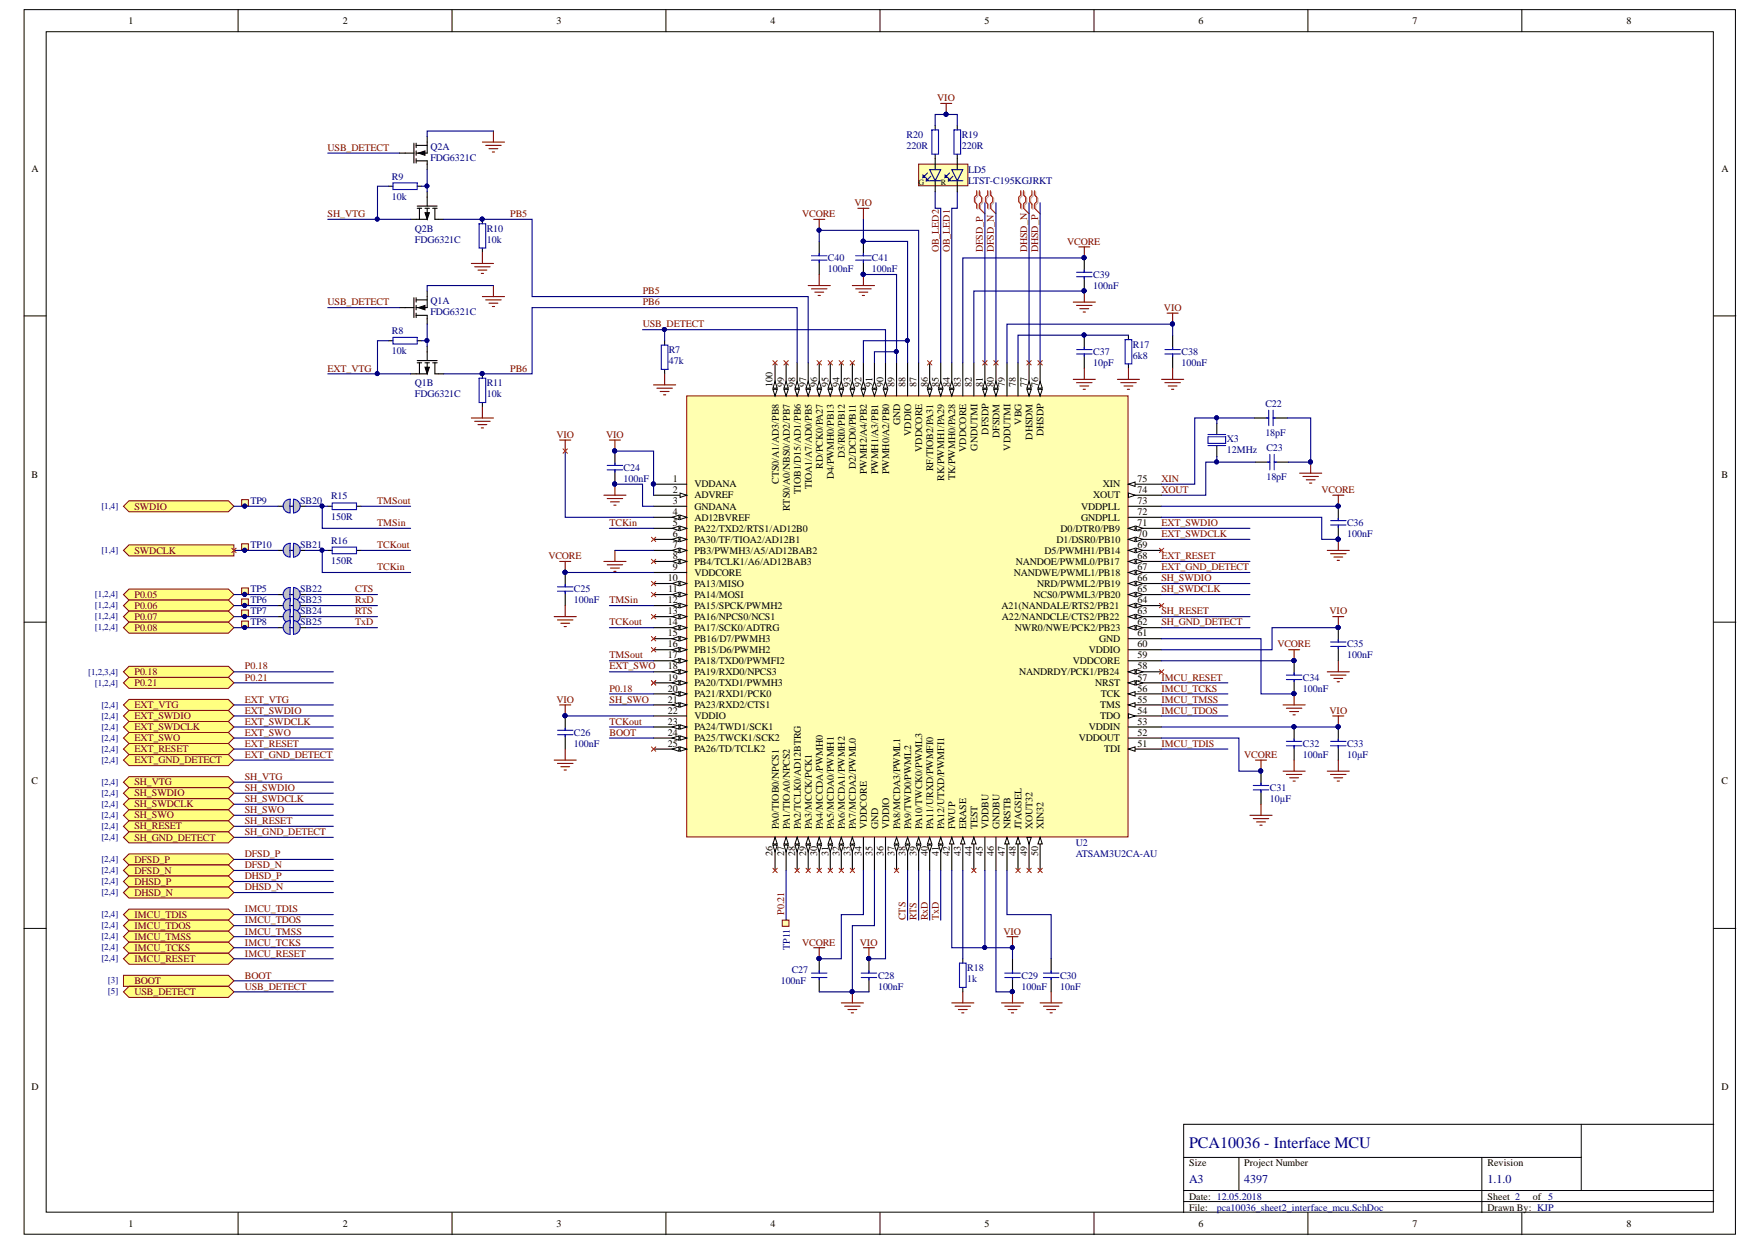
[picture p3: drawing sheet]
<svg xmlns="http://www.w3.org/2000/svg" width="297mm" height="210mm" viewBox="0 0 297 210" stroke-linecap="round" stroke-linejoin="round" font-family="sans-serif">
<defs><g id="words">
<text font-size="2.7" fill="#000080" x="200.5" y="193.5">PCA10036 - Interface MCU</text>
<g font-size="2" fill="#000080">
<text x="200.5" y="199.2">A3</text>
<text x="209.8" y="199.2">4397</text>
<text x="250.8" y="199.2">1.1.0</text>
</g>
<g font-size="1.7">
<text x="21.7" y="4.1">1</text>
<text x="57.8" y="4.1">2</text>
<text x="93.8" y="4.1">3</text>
<text x="129.9" y="4.1">4</text>
<text x="165.9" y="4.1">5</text>
<text x="202.1" y="4.1">6</text>
<text x="238.1" y="4.1">7</text>
<text x="274.2" y="4.1">8</text>
<text x="5.3" y="28.9">A</text>
<text x="290.2" y="28.9">A</text>
<text x="130.3" y="65.2" transform="rotate(-90 130.3 65.2)">100</text>
<text x="132.2" y="65.2" transform="rotate(-90 132.2 65.2)">99</text>
<text x="134.1" y="65.2" transform="rotate(-90 134.1 65.2)">98</text>
<text x="135.9" y="65.2" transform="rotate(-90 135.9 65.2)">97</text>
<text x="137.8" y="65.2" transform="rotate(-90 137.8 65.2)">96</text>
<text x="139.6" y="65.2" transform="rotate(-90 139.6 65.2)">95</text>
<text x="141.5" y="65.2" transform="rotate(-90 141.5 65.2)">94</text>
<text x="143.4" y="65.2" transform="rotate(-90 143.4 65.2)">93</text>
<text x="145.2" y="65.2" transform="rotate(-90 145.2 65.2)">92</text>
<text x="147.1" y="65.2" transform="rotate(-90 147.1 65.2)">91</text>
<text x="148.9" y="65.2" transform="rotate(-90 148.9 65.2)">90</text>
<text x="150.8" y="65.2" transform="rotate(-90 150.8 65.2)">89</text>
<text x="152.7" y="65.2" transform="rotate(-90 152.7 65.2)">88</text>
<text x="154.5" y="65.2" transform="rotate(-90 154.5 65.2)">87</text>
<text x="156.4" y="65.2" transform="rotate(-90 156.4 65.2)">86</text>
<text x="158.3" y="65.2" transform="rotate(-90 158.3 65.2)">85</text>
<text x="160.1" y="65.2" transform="rotate(-90 160.1 65.2)">84</text>
<text x="162" y="65.2" transform="rotate(-90 162 65.2)">83</text>
<text x="163.8" y="65.2" transform="rotate(-90 163.8 65.2)">82</text>
<text x="165.7" y="65.2" transform="rotate(-90 165.7 65.2)">81</text>
<text x="167.6" y="65.2" transform="rotate(-90 167.6 65.2)">80</text>
<text x="169.4" y="65.2" transform="rotate(-90 169.4 65.2)">79</text>
<text x="171.3" y="65.2" transform="rotate(-90 171.3 65.2)">78</text>
<text x="173.1" y="65.2" transform="rotate(-90 173.1 65.2)">77</text>
<text x="175" y="65.2" transform="rotate(-90 175 65.2)">76</text>
<text x="151.7" y="71.6" transform="rotate(-90 151.7 71.6)">GND</text>
<text x="172.2" y="71.6" transform="rotate(-90 172.2 71.6)">VBG</text>
<text x="142.4" y="77.2" transform="rotate(-90 142.4 77.2)">D3/RI0/PB12</text>
<text x="153.6" y="73.4" transform="rotate(-90 153.6 73.4)">VDDIO</text>
<text x="155.5" y="76.1" transform="rotate(-90 155.5 76.1)">VDDCORE</text>
<text x="162.9" y="76.1" transform="rotate(-90 162.9 76.1)">VDDCORE</text>
<text x="164.8" y="76" transform="rotate(-90 164.8 76)">GNDUTMI</text>
<text x="166.6" y="73.2" transform="rotate(-90 166.6 73.2)">DFSDP</text>
<text x="168.5" y="73.8" transform="rotate(-90 168.5 73.8)">DFSDM</text>
<text x="170.3" y="76" transform="rotate(-90 170.3 76)">VDDUTMI</text>
<text x="174.1" y="74.1" transform="rotate(-90 174.1 74.1)">DHSDM</text>
<text x="175.9" y="73.5" transform="rotate(-90 175.9 73.5)">DHSDP</text>
<text x="5.3" y="80.5">B</text>
<text x="113.4" y="83">2</text>
<text x="113.4" y="81.2">1</text>
<text x="117.1" y="84">ADVREF</text>
<text x="117.1" y="82.1">VDDANA</text>
<text x="131.3" y="81.5" transform="rotate(-90 131.3 81.5)">CTS0/A1/AD3/PB8</text>
<text x="135" y="83.2" transform="rotate(-90 135 83.2)">TIOB1/D15/AD1/PB6</text>
<text x="136.9" y="82.5" transform="rotate(-90 136.9 82.5)">TIOA1/A7/AD0/PB5</text>
<text x="138.7" y="79.1" transform="rotate(-90 138.7 79.1)">RD/PCK0/PA27</text>
<text x="140.6" y="80.8" transform="rotate(-90 140.6 80.8)">D4/PWMH0/PB13</text>
<text x="144.3" y="79.1" transform="rotate(-90 144.3 79.1)">D2/DCD0/PB11</text>
<text x="146.2" y="79.9" transform="rotate(-90 146.2 79.9)">PWMH2/A4/PB2</text>
<text x="148" y="79.9" transform="rotate(-90 148 79.9)">PWMH1/A3/PB1</text>
<text x="149.9" y="79.9" transform="rotate(-90 149.9 79.9)">PWMH0/A2/PB0</text>
<text x="157.3" y="79.4" transform="rotate(-90 157.3 79.4)">RF/TIOB2/PA31</text>
<text x="159.2" y="81" transform="rotate(-90 159.2 81)">RK/PWMH1/PA29</text>
<text x="161" y="80.9" transform="rotate(-90 161 80.9)">TK/PWMH0/PA28</text>
<text x="184.3" y="84">XOUT</text>
<text x="185.9" y="82.1">XIN</text>
<text x="191.7" y="81.2">75</text>
<text x="191.7" y="83">74</text>
<text x="290.2" y="80.5">B</text>
<text x="113.4" y="88.6">5</text>
<text x="113.4" y="86.8">4</text>
<text x="113.4" y="84.9">3</text>
<text x="117.1" y="89.6">PA22/TXD2/RTS1/AD12B0</text>
<text x="117.1" y="87.7">AD12BVREF</text>
<text x="117.1" y="85.8">GNDANA</text>
<text x="133.1" y="86" transform="rotate(-90 133.1 86)">RTS0/A0/NBS0/AD2/PB7</text>
<text x="178.8" y="89.6">D0/DTR0/PB9</text>
<text x="182.3" y="87.7">GNDPLL</text>
<text x="182.3" y="85.8">VDDPLL</text>
<text x="191.7" y="88.6">71</text>
<text x="191.7" y="86.8">72</text>
<text x="191.7" y="84.9">73</text>
<text x="113.4" y="90.5">6</text>
<text x="113.4" y="92.3">7</text>
<text x="113.4" y="94.2">8</text>
<text x="117.1" y="91.4">PA30/TF/TIOA2/AD12B1</text>
<text x="117.1" y="93.3">PB3/PWMH3/A5/AD12BAB2</text>
<text x="117.1" y="95.1">PB4/TCLK1/A6/AD12BAB3</text>
<text x="171.3" y="95.1">NANDOE/PWML0/PB17</text>
<text x="176.1" y="93.3">D5/PWMH1/PB14</text>
<text x="178.1" y="91.4">D1/DSR0/PB10</text>
<text x="191.7" y="90.5">70</text>
<text x="191.7" y="92.3">69</text>
<text x="191.7" y="94.2">68</text>
<text x="112.6" y="97.9">10</text>
<text x="112.6" y="101.6">12</text>
<text x="112.7" y="99.8">11</text>
<text x="113.4" y="96.1">9</text>
<text x="117.1" y="98.8">PA13/MISO</text>
<text x="117.1" y="100.7">PA14/MOSI</text>
<text x="117.1" y="97">VDDCORE</text>
<text x="170.9" y="97">NANDWE/PWML1/PB18</text>
<text x="174.2" y="100.7">NCS0/PWML3/PB20</text>
<text x="174.8" y="98.8">NRD/PWML2/PB19</text>
<text x="191.7" y="96.1">67</text>
<text x="191.7" y="97.9">66</text>
<text x="191.7" y="99.8">65</text>
<text x="191.7" y="101.6">64</text>
<text x="112.6" y="103.5">13</text>
<text x="112.6" y="105.3">14</text>
<text x="112.6" y="107.2">15</text>
<text x="117.1" y="102.6">PA15/SPCK/PWMH2</text>
<text x="117.1" y="104.4">PA16/NPCS0/NCS1</text>
<text x="117.1" y="106.3">PA17/SCK0/ADTRG</text>
<text x="168.8" y="102.6">A21(NANDALE/RTS2/PB21</text>
<text x="168.9" y="104.4">A22/NANDCLE/CTS2/PB22</text>
<text x="171.1" y="106.3">NWR0/NWE/PCK2/PB23</text>
<text x="191.7" y="103.5">63</text>
<text x="191.7" y="105.3">62</text>
<text x="191.7" y="107.2">61</text>
<text x="112.6" y="110.9">17</text>
<text x="112.6" y="112.8">18</text>
<text x="112.6" y="109.1">16</text>
<text x="117.1" y="111.9">PA18/TXD0/PWMFI2</text>
<text x="117.1" y="113.7">PA19/RXD0/NPCS3</text>
<text x="117.1" y="110">PB15/D6/PWMH2</text>
<text x="117.1" y="108.1">PB16/D7/PWMH3</text>
<text x="171.8" y="113.7">NANDRDY/PCK1/PB24</text>
<text x="180.8" y="111.9">VDDCORE</text>
<text x="183.5" y="110">VDDIO</text>
<text x="185.3" y="108.1">GND</text>
<text x="191.7" y="112.8">58</text>
<text x="191.7" y="110.9">59</text>
<text x="191.7" y="109.1">60</text>
<text x="112.6" y="114.6">19</text>
<text x="112.6" y="116.5">20</text>
<text x="112.6" y="118.4">21</text>
<text x="117.1" y="115.6">PA20/TXD1/PWMH3</text>
<text x="117.1" y="117.4">PA21/RXD1/PCK0</text>
<text x="117.1" y="119.3">PA23/RXD2/CTS1</text>
<text x="184.6" y="115.6">NRST</text>
<text x="185.5" y="119.3">TMS</text>
<text x="185.6" y="117.4">TCK</text>
<text x="191.7" y="114.6">57</text>
<text x="191.7" y="116.5">56</text>
<text x="191.7" y="118.4">55</text>
<text x="112.6" y="122.1">23</text>
<text x="112.6" y="123.9">24</text>
<text x="112.6" y="125.8">25</text>
<text x="112.6" y="120.2">22</text>
<text x="117.1" y="123">PA24/TWD1/SCK1</text>
<text x="117.1" y="124.9">PA25/TWCK1/SCK2</text>
<text x="117.1" y="121.1">VDDIO</text>
<text x="181.8" y="124.9">VDDOUT</text>
<text x="183.5" y="123">VDDIN</text>
<text x="185.5" y="121.1">TDO</text>
<text x="191.7" y="125.8">51</text>
<text x="191.7" y="120.2">54</text>
<text x="191.7" y="122.1">53</text>
<text x="191.7" y="123.9">52</text>
<text x="117.1" y="126.7">PA26/TD/TCLK2</text>
<text x="186.2" y="126.7">TDI</text>
<text x="5.3" y="132.1">C</text>
<text x="290.2" y="132.1">C</text>
<text x="131.3" y="139.7" transform="rotate(-90 131.3 139.7)">PA0/TIOB0/NPCS1</text>
<text x="133.1" y="139.7" transform="rotate(-90 133.1 139.7)">PA1/TIOA0/NPCS2</text>
<text x="135" y="139.7" transform="rotate(-90 135 139.7)">PA2/TCLK0/AD12BTRG</text>
<text x="136.9" y="139.7" transform="rotate(-90 136.9 139.7)">PA3/MCCK/PCK1</text>
<text x="138.7" y="139.7" transform="rotate(-90 138.7 139.7)">PA4/MCCDA/PWMH0</text>
<text x="140.6" y="139.7" transform="rotate(-90 140.6 139.7)">PA5/MCDA0/PWMH1</text>
<text x="142.4" y="139.7" transform="rotate(-90 142.4 139.7)">PA6/MCDA1/PWMH2</text>
<text x="144.3" y="139.7" transform="rotate(-90 144.3 139.7)">PA7/MCDA2/PWML0</text>
<text x="146.2" y="139.7" transform="rotate(-90 146.2 139.7)">VDDCORE</text>
<text x="148" y="139.7" transform="rotate(-90 148 139.7)">GND</text>
<text x="149.9" y="139.7" transform="rotate(-90 149.9 139.7)">VDDIO</text>
<text x="151.7" y="139.7" transform="rotate(-90 151.7 139.7)">PA8/MCDA3/PWML1</text>
<text x="153.6" y="139.7" transform="rotate(-90 153.6 139.7)">PA9/TWD0/PWML2</text>
<text x="155.5" y="139.7" transform="rotate(-90 155.5 139.7)">PA10/TWCK0/PWML3</text>
<text x="157.3" y="139.7" transform="rotate(-90 157.3 139.7)">PA11/URXD/PWMFI0</text>
<text x="159.2" y="139.7" transform="rotate(-90 159.2 139.7)">PA12/UTXD/PWMFI1</text>
<text x="161" y="139.7" transform="rotate(-90 161 139.7)">FWUP</text>
<text x="162.9" y="139.7" transform="rotate(-90 162.9 139.7)">ERASE</text>
<text x="164.8" y="139.7" transform="rotate(-90 164.8 139.7)">TEST</text>
<text x="166.6" y="139.7" transform="rotate(-90 166.6 139.7)">VDDBU</text>
<text x="168.5" y="139.7" transform="rotate(-90 168.5 139.7)">GNDBU</text>
<text x="170.3" y="139.7" transform="rotate(-90 170.3 139.7)">NRSTB</text>
<text x="172.2" y="139.7" transform="rotate(-90 172.2 139.7)">JTAGSEL</text>
<text x="174.1" y="139.7" transform="rotate(-90 174.1 139.7)">XOUT32</text>
<text x="175.9" y="139.7" transform="rotate(-90 175.9 139.7)">XIN32</text>
<text x="130.3" y="144.2" transform="rotate(-90 130.3 144.2)">26</text>
<text x="132.2" y="144.2" transform="rotate(-90 132.2 144.2)">27</text>
<text x="134.1" y="144.2" transform="rotate(-90 134.1 144.2)">28</text>
<text x="135.9" y="144.2" transform="rotate(-90 135.9 144.2)">29</text>
<text x="137.8" y="144.2" transform="rotate(-90 137.8 144.2)">30</text>
<text x="139.6" y="144.2" transform="rotate(-90 139.6 144.2)">31</text>
<text x="141.5" y="144.2" transform="rotate(-90 141.5 144.2)">32</text>
<text x="143.4" y="144.2" transform="rotate(-90 143.4 144.2)">33</text>
<text x="145.2" y="144.2" transform="rotate(-90 145.2 144.2)">34</text>
<text x="147.1" y="144.2" transform="rotate(-90 147.1 144.2)">35</text>
<text x="148.9" y="144.2" transform="rotate(-90 148.9 144.2)">36</text>
<text x="150.8" y="144.2" transform="rotate(-90 150.8 144.2)">37</text>
<text x="152.7" y="144.2" transform="rotate(-90 152.7 144.2)">38</text>
<text x="154.5" y="144.2" transform="rotate(-90 154.5 144.2)">39</text>
<text x="156.4" y="144.2" transform="rotate(-90 156.4 144.2)">40</text>
<text x="158.3" y="144.2" transform="rotate(-90 158.3 144.2)">41</text>
<text x="160.1" y="144.2" transform="rotate(-90 160.1 144.2)">42</text>
<text x="162" y="144.2" transform="rotate(-90 162 144.2)">43</text>
<text x="163.8" y="144.2" transform="rotate(-90 163.8 144.2)">44</text>
<text x="165.7" y="144.2" transform="rotate(-90 165.7 144.2)">45</text>
<text x="167.6" y="144.2" transform="rotate(-90 167.6 144.2)">46</text>
<text x="169.4" y="144.2" transform="rotate(-90 169.4 144.2)">47</text>
<text x="171.3" y="144.2" transform="rotate(-90 171.3 144.2)">48</text>
<text x="173.1" y="144.2" transform="rotate(-90 173.1 144.2)">49</text>
<text x="175" y="144.2" transform="rotate(-90 175 144.2)">50</text>
<text x="5.3" y="183.7">D</text>
<text x="290.2" y="183.7">D</text>
<text x="200.5" y="196.5">Size</text>
<text x="209.8" y="196.5">Project Number</text>
<text x="250.8" y="196.5">Revision</text>
<text x="200.5" y="202.1">Date: 12.05.2018</text>
<text x="200.5" y="203.9">File:</text>
<text x="250.8" y="202.1">Sheet 2</text>
<text x="250.8" y="203.9">Drawn By: KJP</text>
<text x="258.4" y="202.1">of 5</text>
<text x="21.7" y="206.7">1</text>
<text x="57.8" y="206.7">2</text>
<text x="93.8" y="206.7">3</text>
<text x="129.9" y="206.7">4</text>
<text x="165.9" y="206.7">5</text>
<text x="202.1" y="206.7">6</text>
<text x="238.1" y="206.7">7</text>
<text x="274.2" y="206.7">8</text>
</g>
<g font-size="1.7" fill="#800000">
<text x="158" y="17.1">VIO</text>
<text x="55.2" y="25.4">USB_DETECT</text>
<text x="144" y="34.7">VIO</text>
<text x="55.2" y="36.6">SH_VTG</text>
<text x="86" y="36.6">PB5</text>
<text x="135.2" y="36.6">VCORE</text>
<text x="179.9" y="41.2">VCORE</text>
<text x="158.3" y="42.5" transform="rotate(-90 158.3 42.5)">OB_LED2</text>
<text x="160.1" y="42.5" transform="rotate(-90 160.1 42.5)">OB_LED1</text>
<text x="165.7" y="42.5" transform="rotate(-90 165.7 42.5)">DFSD_P</text>
<text x="167.6" y="42.5" transform="rotate(-90 167.6 42.5)">DFSD_N</text>
<text x="173.1" y="42.5" transform="rotate(-90 173.1 42.5)">DHSD_N</text>
<text x="175" y="42.5" transform="rotate(-90 175 42.5)">DHSD_P</text>
<text x="55.2" y="51.5">USB_DETECT</text>
<text x="108.3" y="49.6">PB5</text>
<text x="108.3" y="51.5">PB6</text>
<text x="196.2" y="52.4">VIO</text>
<text x="108.3" y="55.2">USB_DETECT</text>
<text x="55.2" y="62.6">EXT_VTG</text>
<text x="86" y="62.6">PB6</text>
<text x="93.8" y="73.8">VIO</text>
<text x="102.2" y="73.8">VIO</text>
<text x="195.8" y="83">XOUT</text>
<text x="195.8" y="81.2">XIN</text>
<text x="222.8" y="83">VCORE</text>
<text x="22.7" y="85.8">SWDIO</text>
<text x="63.6" y="84.9">TMSout</text>
<text x="63.6" y="88.6">TMSin</text>
<text x="102.8" y="88.6">TCKin</text>
<text x="195.8" y="88.6">EXT_SWDIO</text>
<text x="22.7" y="93.3">SWDCLK</text>
<text x="63.6" y="92.3">TCKout</text>
<text x="92.4" y="94.2">VCORE</text>
<text x="195.8" y="90.5">EXT_SWDCLK</text>
<text x="195.8" y="94.2">EXT_RESET</text>
<text x="22.7" y="100.7">P0.05</text>
<text x="59.9" y="99.8">CTS</text>
<text x="59.9" y="101.6">RxD</text>
<text x="63.6" y="96.1">TCKin</text>
<text x="102.8" y="101.6">TMSin</text>
<text x="195.8" y="96.1">EXT_GND_DETECT</text>
<text x="195.8" y="97.9">SH_SWDIO</text>
<text x="195.8" y="99.8">SH_SWDCLK</text>
<text x="22.7" y="102.6">P0.06</text>
<text x="22.7" y="104.4">P0.07</text>
<text x="22.7" y="106.3">P0.08</text>
<text x="59.9" y="103.5">RTS</text>
<text x="59.9" y="105.3">TxD</text>
<text x="102.8" y="105.3">TCKout</text>
<text x="195.8" y="103.5">SH_RESET</text>
<text x="195.8" y="105.3">SH_GND_DETECT</text>
<text x="224.1" y="103.5">VIO</text>
<text x="22.7" y="113.7">P0.18</text>
<text x="41.3" y="112.8">P0.18</text>
<text x="102.8" y="110.9">TMSout</text>
<text x="102.8" y="112.8">EXT_SWO</text>
<text x="215.3" y="109.1">VCORE</text>
<text x="22.7" y="119.3">EXT_VTG</text>
<text x="22.7" y="115.6">P0.21</text>
<text x="41.3" y="118.4">EXT_VTG</text>
<text x="41.3" y="114.6">P0.21</text>
<text x="93.8" y="118.4">VIO</text>
<text x="102.8" y="118.4">SH_SWO</text>
<text x="102.8" y="116.5">P0.18</text>
<text x="195.8" y="116.5">IMCU_TCKS</text>
<text x="195.8" y="118.4">IMCU_TMSS</text>
<text x="195.8" y="114.6">IMCU_RESET</text>
<text x="22.7" y="121.1">EXT_SWDIO</text>
<text x="22.7" y="123">EXT_SWDCLK</text>
<text x="22.7" y="124.9">EXT_SWO</text>
<text x="41.3" y="120.2">EXT_SWDIO</text>
<text x="41.3" y="122.1">EXT_SWDCLK</text>
<text x="41.3" y="123.9">EXT_SWO</text>
<text x="41.3" y="125.8">EXT_RESET</text>
<text x="102.8" y="122.1">TCKout</text>
<text x="102.8" y="123.9">BOOT</text>
<text x="195.8" y="125.8">IMCU_TDIS</text>
<text x="195.8" y="120.2">IMCU_TDOS</text>
<text x="224.1" y="120.2">VIO</text>
<text x="22.7" y="126.7">EXT_RESET</text>
<text x="22.7" y="128.6">EXT_GND_DETECT</text>
<text x="41.3" y="127.7">EXT_GND_DETECT</text>
<text x="41.3" y="131.4">SH_VTG</text>
<text x="209.8" y="127.7">VCORE</text>
<text x="22.7" y="132.3">SH_VTG</text>
<text x="22.7" y="134.2">SH_SWDIO</text>
<text x="22.7" y="136">SH_SWDCLK</text>
<text x="22.7" y="137.9">SH_SWO</text>
<text x="41.3" y="133.2">SH_SWDIO</text>
<text x="41.3" y="135.1">SH_SWDCLK</text>
<text x="41.3" y="136.9">SH_SWO</text>
<text x="22.7" y="139.7">SH_RESET</text>
<text x="22.7" y="141.6">SH_GND_DETECT</text>
<text x="41.3" y="138.8">SH_RESET</text>
<text x="41.3" y="140.7">SH_GND_DETECT</text>
<text x="22.7" y="145.3">DFSD_P</text>
<text x="22.7" y="147.2">DFSD_N</text>
<text x="22.7" y="149">DHSD_P</text>
<text x="41.3" y="144.4">DFSD_P</text>
<text x="41.3" y="146.2">DFSD_N</text>
<text x="41.3" y="148.1">DHSD_P</text>
<text x="41.3" y="150">DHSD_N</text>
<text x="22.7" y="150.9">DHSD_N</text>
<text x="22.7" y="154.6">IMCU_TDIS</text>
<text x="41.3" y="153.7">IMCU_TDIS</text>
<text x="41.3" y="155.5">IMCU_TDOS</text>
<text x="132.2" y="154.1" transform="rotate(-90 132.2 154.1)">P0.21</text>
<text x="152.7" y="155" transform="rotate(-90 152.7 155)">CTS</text>
<text x="154.5" y="155" transform="rotate(-90 154.5 155)">RTS</text>
<text x="156.4" y="155" transform="rotate(-90 156.4 155)">RxD</text>
<text x="158.3" y="155" transform="rotate(-90 158.3 155)">TxD</text>
<text x="22.7" y="156.5">IMCU_TDOS</text>
<text x="22.7" y="158.4">IMCU_TMSS</text>
<text x="22.7" y="160.3">IMCU_TCKS</text>
<text x="41.3" y="157.5">IMCU_TMSS</text>
<text x="41.3" y="159.3">IMCU_TCKS</text>
<text x="41.3" y="161.2">IMCU_RESET</text>
<text x="135.2" y="159.3">VCORE</text>
<text x="145" y="159.3">VIO</text>
<text x="169.2" y="157.5">VIO</text>
<text x="22.7" y="165.8">BOOT</text>
<text x="22.7" y="167.7">USB_DETECT</text>
<text x="22.7" y="162.1">IMCU_RESET</text>
<text x="41.3" y="164.9">BOOT</text>
<text x="41.3" y="166.8">USB_DETECT</text>
</g>
<g font-size="1.7" fill="#000080">
<text x="152.8" y="23.2">R20</text>
<text x="162.1" y="23.2">R19</text>
<text x="72.6" y="25.3">Q2A</text>
<text x="72.6" y="27.1">FDG6321C</text>
<text x="152.8" y="25.1">220R</text>
<text x="162.1" y="25.1">220R</text>
<text x="163.2" y="29.1">LD5</text>
<text x="66.1" y="30.2">R9</text>
<text x="66.1" y="33.6">10k</text>
<text x="163.2" y="31">LTST-C195KGJRKT</text>
<text x="69.9" y="39">Q2B</text>
<text x="69.9" y="40.9">FDG6321C</text>
<text x="82" y="39">R10</text>
<text x="82" y="40.9">10k</text>
<text x="139.6" y="44">C40</text>
<text x="139.6" y="45.9">100nF</text>
<text x="147" y="44">C41</text>
<text x="147" y="45.9">100nF</text>
<text x="184.3" y="46.8">C39</text>
<text x="72.6" y="51.3">Q1A</text>
<text x="72.6" y="53.1">FDG6321C</text>
<text x="184.3" y="48.7">100nF</text>
<text x="66.1" y="56.3">R8</text>
<text x="66.1" y="59.6">10k</text>
<text x="112.7" y="59.5">R7</text>
<text x="184.3" y="59.8">C37</text>
<text x="191" y="58.5">R17</text>
<text x="199.2" y="59.8">C38</text>
<text x="69.9" y="65.1">Q1B</text>
<text x="82" y="65.1">R11</text>
<text x="112.7" y="61.3">47k</text>
<text x="184.3" y="61.7">10pF</text>
<text x="191" y="60.4">6k8</text>
<text x="199.2" y="61.7">100nF</text>
<text x="69.9" y="66.9">FDG6321C</text>
<text x="82" y="66.9">10k</text>
<text x="213.3" y="68.6">C22</text>
<text x="206.8" y="74.5">X3</text>
<text x="206.8" y="76.4">12MHz</text>
<text x="213.3" y="73.4">18pF</text>
<text x="213.5" y="76">C23</text>
<text x="105.1" y="79.3">C24</text>
<text x="105.1" y="81.2">100nF</text>
<text x="213.5" y="80.9">18pF</text>
<text x="42.2" y="84.9">TP9</text>
<text x="50.6" y="84.9">SB20</text>
<text x="55.8" y="84.1">R15</text>
<text x="55.8" y="87.5">150R</text>
<text x="227.1" y="88.6">C36</text>
<text x="42.2" y="92.3">TP10</text>
<text x="50.6" y="92.3">SB21</text>
<text x="55.8" y="91.6">R16</text>
<text x="55.8" y="95">150R</text>
<text x="227.1" y="90.5">100nF</text>
<text x="42.2" y="101.6">TP6</text>
<text x="42.2" y="99.8">TP5</text>
<text x="50.6" y="99.8">SB22</text>
<text x="50.6" y="101.6">SB23</text>
<text x="96.8" y="99.8">C25</text>
<text x="96.8" y="101.6">100nF</text>
<text x="42.2" y="103.5">TP7</text>
<text x="42.2" y="105.3">TP8</text>
<text x="50.6" y="103.5">SB24</text>
<text x="50.6" y="105.3">SB25</text>
<text x="227.1" y="109.1">C35</text>
<text x="227.1" y="110.9">100nF</text>
<text x="219.7" y="114.6">C34</text>
<text x="219.7" y="116.5">100nF</text>
<text x="96.8" y="123.9">C26</text>
<text x="96.8" y="125.8">100nF</text>
<text x="219.7" y="125.8">C32</text>
<text x="227.1" y="125.8">C33</text>
<text x="219.7" y="127.7">100nF</text>
<text x="227.1" y="127.7">10µF</text>
<text x="214.1" y="133.2">C31</text>
<text x="214.1" y="135.1">10µF</text>
<text x="181.3" y="142.5">U2</text>
<text x="181.3" y="144.4">ATSAM3U2CA-AU</text>
<text x="133.1" y="160" transform="rotate(-90 133.1 160)">TP11</text>
<text x="131.6" y="165.8">100nF</text>
<text x="133.5" y="164">C27</text>
<text x="148" y="164.9">C28</text>
<text x="148" y="166.8">100nF</text>
<text x="163.1" y="163.6">R18</text>
<text x="163.1" y="165.4">1k</text>
<text x="172.2" y="164.9">C29</text>
<text x="172.2" y="166.8">100nF</text>
<text x="178.7" y="164.9">C30</text>
<text x="178.7" y="166.8">10nF</text>
<text x="205.1" y="203.9">pca10036_sheet2_interface_mcu.SchDoc</text>
</g>
<g font-size="1.5" fill="#000080">
<text x="17.1" y="85.7">[1,4]</text>
<text x="17.1" y="93.1">[1,4]</text>
<text x="16" y="100.6">[1,2,4]</text>
<text x="16" y="102.5">[1,2,4]</text>
<text x="16" y="104.3">[1,2,4]</text>
<text x="16" y="106.2">[1,2,4]</text>
<text x="14.9" y="113.6">[1,2,3,4]</text>
<text x="16" y="115.5">[1,2,4]</text>
<text x="17.1" y="119.2">[2,4]</text>
<text x="17.1" y="124.8">[2,4]</text>
<text x="17.1" y="122.9">[2,4]</text>
<text x="17.1" y="121.1">[2,4]</text>
<text x="17.1" y="128.5">[2,4]</text>
<text x="17.1" y="126.6">[2,4]</text>
<text x="17.1" y="137.8">[2,4]</text>
<text x="17.1" y="135.9">[2,4]</text>
<text x="17.1" y="134.1">[2,4]</text>
<text x="17.1" y="132.2">[2,4]</text>
<text x="17.1" y="141.5">[2,4]</text>
<text x="17.1" y="139.6">[2,4]</text>
<text x="17.1" y="148.9">[2,4]</text>
<text x="17.1" y="147.1">[2,4]</text>
<text x="17.1" y="145.2">[2,4]</text>
<text x="17.1" y="150.8">[2,4]</text>
<text x="17.1" y="154.5">[2,4]</text>
<text x="17.1" y="160.1">[2,4]</text>
<text x="17.1" y="158.2">[2,4]</text>
<text x="17.1" y="156.4">[2,4]</text>
<text x="17.1" y="162">[2,4]</text>
<text x="18.2" y="165.7">[3]</text>
<text x="18.2" y="167.5">[5]</text>
</g>
<g font-size="1.4">
<text x="154.9" y="31.1">G</text>
<text x="158.6" y="31.1">R</text>
</g>
</g></defs>
<g fill="#fff" stroke="#000" stroke-width=".17">
<path d="M4.1 1.6h288.5v206.3h-288.5z"/>
<path d="M7.8 5.3h281v198.9h-281z"/>
</g>
<g fill="none" stroke="#000" stroke-width=".17">
<path d="M40.1 1.6v3.7M76.2 1.6v3.7M112.3 1.6v3.7M148.3 1.6v3.7M184.4 1.6v3.7M220.5 1.6v3.7M256.6 1.6v3.7M4.1 53.2h3.7M288.9 53.2h3.7M4.1 104.8h3.7M288.9 104.8h3.7M4.1 156.4h3.7"/>
<path d="M288.9 156.4h3.7M199.5 195h67.1M208.9 195v5.6M249.8 195v9.3M266.6 189.4v11.2M288.9 189.4h-89.4v14.9M40.1 204.3v3.7M76.2 204.3v3.7M112.3 204.3v3.7M148.3 204.3v3.7M184.4 204.3v3.7M199.5 202.4h89.4"/>
<path d="M199.5 200.6h89.4M220.5 204.3v3.7M256.6 204.3v3.7"/>
</g>
<path d="M211.5 70.4h-10.1v11.2h-5.6M211.6 77.9h-8.3v5.5h-7.5" fill="none" stroke="#000080" stroke-width=".19"/>
<g fill="#000080" stroke="#000080" stroke-width=".17">
<circle cx="205.1" cy="70.4" r=".33"/>
<circle cx="212.5" cy="129.9" r=".33"/>
<circle cx="205.1" cy="77.8" r=".33"/>
<circle cx="218.1" cy="122.4" r=".33"/>
<circle cx="225.6" cy="122.4" r=".33"/>
<circle cx="103.6" cy="81.5" r=".33"/>
<circle cx="103.6" cy="76" r=".33"/>
</g>
<g fill="none" stroke="#000" stroke-width=".19">
<path d="M103.7 76v2.4M103.7 79.2v2.4M205.1 71.3v1.9M205.1 75.1v1.8M211.5 70.4h2.4M211.6 77.9h2.5M214.6 70.4h2.4M214.8 77.9h2.4M212.6 129.9v2.4M212.6 133.1v2.4M218.2 122.5v2.4M218.2 125.6v2.4"/>
<path d="M225.6 122.5v2.4M225.6 125.6v2.4"/>
</g>
<g fill="none" stroke="#00f" stroke-width=".19">
<path d="M102.4 78.4h2.6M102.4 79.2h2.6M103.7 78v.4M103.7 79.2v.3M203.6 73.6h3v1.1h-3zM203.6 75.1h3M203.6 73.2h3M213.5 70.4h.4M213.7 77.9h.4M213.9 69.1v2.6M214.1 76.5v2.7M214.6 69.1v2.6"/>
<path d="M214.6 70.4h.4M214.8 76.5v2.7M214.8 77.9h.4M211.3 132.3h2.6M211.3 133.1h2.6M212.6 132v.3M212.6 133.1v.3M216.9 124.9h2.6M216.9 125.6h2.6M218.2 124.5v.4M218.2 125.6v.4M224.3 124.9h2.6"/>
<path d="M224.3 125.6h2.6M225.6 124.5v.4M225.6 125.6v.4"/>
</g>
<path d="M102.7 74.1h1.9M103.7 74.1v1.9" fill="none" stroke="#800000" stroke-width=".19"/>
<path d="M115.8 66.7h74.4v74.3h-74.4z" fill="#ffffb0" stroke="#800000" stroke-width=".17"/>
<path d="M169.8 141.1v5.5" fill="none" stroke="#000" stroke-width=".19"/>
<path d="M169.8 141.1l.3 1.1h-.7z" fill="#fff"/>
<path d="M169.8 141.1l.3 1.1h-.7z" fill="none" stroke="#000" stroke-width=".17"/>
<path d="M130.7 141.1v5.5" fill="none" stroke="#000" stroke-width=".19"/>
<path d="M130.7 141.1l.3 1.1h-.7z" fill="#fff"/>
<path d="M130.7 141.1l.3 1.1h-.7z" fill="none" stroke="#000" stroke-width=".17"/>
<path d="M130.3 142.4h.7l-.3 1.1z" fill="#fff"/>
<path d="M130.3 142.4h.7l-.3 1.1z" fill="none" stroke="#000" stroke-width=".17"/>
<path d="M132.5 141.1v5.5" fill="none" stroke="#000" stroke-width=".19"/>
<path d="M132.5 141.1l.4 1.1h-.8z" fill="#fff"/>
<path d="M132.5 141.1l.4 1.1h-.8z" fill="none" stroke="#000" stroke-width=".17"/>
<path d="M132.1 142.4h.8l-.4 1.1z" fill="#fff"/>
<path d="M132.1 142.4h.8l-.4 1.1z" fill="none" stroke="#000" stroke-width=".17"/>
<path d="M154.9 141.1v5.5" fill="none" stroke="#000" stroke-width=".19"/>
<path d="M154.9 141.1l.3 1.1h-.7z" fill="#fff"/>
<path d="M154.9 141.1l.3 1.1h-.7z" fill="none" stroke="#000" stroke-width=".17"/>
<path d="M154.5 142.4h.7l-.3 1.1z" fill="#fff"/>
<path d="M154.5 142.4h.7l-.3 1.1z" fill="none" stroke="#000" stroke-width=".17"/>
<path d="M156.7 141.1v5.5" fill="none" stroke="#000" stroke-width=".19"/>
<path d="M156.7 141.1l.4 1.1h-.7z" fill="#fff"/>
<path d="M156.7 141.1l.4 1.1h-.7z" fill="none" stroke="#000" stroke-width=".17"/>
<path d="M156.4 142.4h.7l-.4 1.1z" fill="#fff"/>
<path d="M156.4 142.4h.7l-.4 1.1z" fill="none" stroke="#000" stroke-width=".17"/>
<path d="M158.6 141.1v5.5" fill="none" stroke="#000" stroke-width=".19"/>
<path d="M158.6 141.1l.4 1.1h-.8z" fill="#fff"/>
<path d="M158.6 141.1l.4 1.1h-.8z" fill="none" stroke="#000" stroke-width=".17"/>
<path d="M158.2 142.4h.8l-.4 1.1z" fill="#fff"/>
<path d="M158.2 142.4h.8l-.4 1.1z" fill="none" stroke="#000" stroke-width=".17"/>
<path d="M110.2 98.3h5.6" fill="none" stroke="#000" stroke-width=".19"/>
<path d="M114.6 97.9l1.2 .4-1.2 .4z" fill="#fff"/>
<path d="M114.6 97.9l1.2 .4-1.2 .4z" fill="none" stroke="#000" stroke-width=".17"/>
<path d="M113.3 98.3l1.2-.4v.8z" fill="#fff"/>
<path d="M113.3 98.3l1.2-.4v.8z" fill="none" stroke="#000" stroke-width=".17"/>
<path d="M110.2 100.2h5.6" fill="none" stroke="#000" stroke-width=".19"/>
<path d="M114.6 99.8l1.2 .4-1.2 .3z" fill="#fff"/>
<path d="M114.6 99.8l1.2 .4-1.2 .3z" fill="none" stroke="#000" stroke-width=".17"/>
<path d="M113.3 100.2l1.2-.4v.7z" fill="#fff"/>
<path d="M113.3 100.2l1.2-.4v.7z" fill="none" stroke="#000" stroke-width=".17"/>
<path d="M110.2 102h5.6" fill="none" stroke="#000" stroke-width=".19"/>
<path d="M114.6 101.6l1.2 .4-1.2 .4z" fill="#fff"/>
<path d="M114.6 101.6l1.2 .4-1.2 .4z" fill="none" stroke="#000" stroke-width=".17"/>
<path d="M113.3 102l1.2-.4v.8z" fill="#fff"/>
<path d="M113.3 102l1.2-.4v.8z" fill="none" stroke="#000" stroke-width=".17"/>
<path d="M110.2 103.9h5.6" fill="none" stroke="#000" stroke-width=".19"/>
<path d="M114.6 103.5l1.2 .4-1.2 .4z" fill="#fff"/>
<path d="M114.6 103.5l1.2 .4-1.2 .4z" fill="none" stroke="#000" stroke-width=".17"/>
<path d="M113.3 103.9l1.2-.4v.8z" fill="#fff"/>
<path d="M113.3 103.9l1.2-.4v.8z" fill="none" stroke="#000" stroke-width=".17"/>
<path d="M110.2 105.7h5.6" fill="none" stroke="#000" stroke-width=".19"/>
<path d="M114.6 105.4l1.2 .3-1.2 .4z" fill="#fff"/>
<path d="M114.6 105.4l1.2 .3-1.2 .4z" fill="none" stroke="#000" stroke-width=".17"/>
<path d="M113.3 105.7l1.2-.3v.7z" fill="#fff"/>
<path d="M113.3 105.7l1.2-.3v.7z" fill="none" stroke="#000" stroke-width=".17"/>
<path d="M110.2 111.3h5.6" fill="none" stroke="#000" stroke-width=".19"/>
<path d="M114.6 110.9l1.2 .4-1.2 .4z" fill="#fff"/>
<path d="M114.6 110.9l1.2 .4-1.2 .4z" fill="none" stroke="#000" stroke-width=".17"/>
<path d="M113.3 111.3l1.2-.4v.8z" fill="#fff"/>
<path d="M113.3 111.3l1.2-.4v.8z" fill="none" stroke="#000" stroke-width=".17"/>
<path d="M110.2 113.2h5.6" fill="none" stroke="#000" stroke-width=".19"/>
<path d="M114.6 112.8l1.2 .4-1.2 .3z" fill="#fff"/>
<path d="M114.6 112.8l1.2 .4-1.2 .3z" fill="none" stroke="#000" stroke-width=".17"/>
<path d="M113.3 113.2l1.2-.4v.7z" fill="#fff"/>
<path d="M113.3 113.2l1.2-.4v.7z" fill="none" stroke="#000" stroke-width=".17"/>
<path d="M134.4 141.1v5.5" fill="none" stroke="#000" stroke-width=".19"/>
<path d="M134.4 141.1l.4 1.1h-.8z" fill="#fff"/>
<path d="M134.4 141.1l.4 1.1h-.8z" fill="none" stroke="#000" stroke-width=".17"/>
<path d="M134 142.4h.8l-.4 1.1z" fill="#fff"/>
<path d="M134 142.4h.8l-.4 1.1z" fill="none" stroke="#000" stroke-width=".17"/>
<path d="M110.2 115h5.6" fill="none" stroke="#000" stroke-width=".19"/>
<path d="M114.6 114.7l1.2 .3-1.2 .4z" fill="#fff"/>
<path d="M114.6 114.7l1.2 .3-1.2 .4z" fill="none" stroke="#000" stroke-width=".17"/>
<path d="M113.3 115l1.2-.3v.7z" fill="#fff"/>
<path d="M113.3 115l1.2-.3v.7z" fill="none" stroke="#000" stroke-width=".17"/>
<path d="M110.2 116.9h5.6" fill="none" stroke="#000" stroke-width=".19"/>
<path d="M114.6 116.5l1.2 .4-1.2 .4z" fill="#fff"/>
<path d="M114.6 116.5l1.2 .4-1.2 .4z" fill="none" stroke="#000" stroke-width=".17"/>
<path d="M113.3 116.9l1.2-.4v.8z" fill="#fff"/>
<path d="M113.3 116.9l1.2-.4v.8z" fill="none" stroke="#000" stroke-width=".17"/>
<path d="M110.2 89h5.6" fill="none" stroke="#000" stroke-width=".19"/>
<path d="M114.6 88.6l1.2 .4-1.2 .4z" fill="#fff"/>
<path d="M114.6 88.6l1.2 .4-1.2 .4z" fill="none" stroke="#000" stroke-width=".17"/>
<path d="M113.3 89l1.2-.4v.8z" fill="#fff"/>
<path d="M113.3 89l1.2-.4v.8z" fill="none" stroke="#000" stroke-width=".17"/>
<path d="M110.2 118.8h5.6" fill="none" stroke="#000" stroke-width=".19"/>
<path d="M114.6 118.4l1.2 .4-1.2 .3z" fill="#fff"/>
<path d="M114.6 118.4l1.2 .4-1.2 .3z" fill="none" stroke="#000" stroke-width=".17"/>
<path d="M113.3 118.8l1.2-.4v.7z" fill="#fff"/>
<path d="M113.3 118.8l1.2-.4v.7z" fill="none" stroke="#000" stroke-width=".17"/>
<path d="M110.2 122.5h5.6" fill="none" stroke="#000" stroke-width=".19"/>
<path d="M114.6 122.1l1.2 .4-1.2 .3z" fill="#fff"/>
<path d="M114.6 122.1l1.2 .4-1.2 .3z" fill="none" stroke="#000" stroke-width=".17"/>
<path d="M113.3 122.5l1.2-.4v.7z" fill="#fff"/>
<path d="M113.3 122.5l1.2-.4v.7z" fill="none" stroke="#000" stroke-width=".17"/>
<path d="M110.2 124.3h5.6" fill="none" stroke="#000" stroke-width=".19"/>
<path d="M114.6 124l1.2 .3-1.2 .4z" fill="#fff"/>
<path d="M114.6 124l1.2 .3-1.2 .4z" fill="none" stroke="#000" stroke-width=".17"/>
<path d="M113.3 124.3l1.2-.3v.7z" fill="#fff"/>
<path d="M113.3 124.3l1.2-.3v.7z" fill="none" stroke="#000" stroke-width=".17"/>
<path d="M110.2 126.2h5.6" fill="none" stroke="#000" stroke-width=".19"/>
<path d="M114.6 125.8l1.2 .4-1.2 .4z" fill="#fff"/>
<path d="M114.6 125.8l1.2 .4-1.2 .4z" fill="none" stroke="#000" stroke-width=".17"/>
<path d="M113.3 126.2l1.2-.4v.8z" fill="#fff"/>
<path d="M113.3 126.2l1.2-.4v.8z" fill="none" stroke="#000" stroke-width=".17"/>
<path d="M138.1 61.1v5.6" fill="none" stroke="#000" stroke-width=".19"/>
<path d="M137.7 65.6h.8l-.4 1.1z" fill="#fff"/>
<path d="M137.7 65.6h.8l-.4 1.1z" fill="none" stroke="#000" stroke-width=".17"/>
<path d="M138.1 64.3l.4 1.1h-.8z" fill="#fff"/>
<path d="M138.1 64.3l.4 1.1h-.8z" fill="none" stroke="#000" stroke-width=".17"/>
<path d="M160.4 61.1v5.6" fill="none" stroke="#000" stroke-width=".19"/>
<path d="M160.1 65.6h.7l-.4 1.1z" fill="#fff"/>
<path d="M160.1 65.6h.7l-.4 1.1z" fill="none" stroke="#000" stroke-width=".17"/>
<path d="M160.4 64.3l.4 1.1h-.7z" fill="#fff"/>
<path d="M160.4 64.3l.4 1.1h-.7z" fill="none" stroke="#000" stroke-width=".17"/>
<path d="M158.6 61.1v5.6" fill="none" stroke="#000" stroke-width=".19"/>
<path d="M158.2 65.6h.8l-.4 1.1z" fill="#fff"/>
<path d="M158.2 65.6h.8l-.4 1.1z" fill="none" stroke="#000" stroke-width=".17"/>
<path d="M158.6 64.3l.4 1.1h-.8z" fill="#fff"/>
<path d="M158.6 64.3l.4 1.1h-.8z" fill="none" stroke="#000" stroke-width=".17"/>
<path d="M136.2 141.1v5.5" fill="none" stroke="#000" stroke-width=".19"/>
<path d="M136.2 141.1l.4 1.1h-.7z" fill="#fff"/>
<path d="M136.2 141.1l.4 1.1h-.7z" fill="none" stroke="#000" stroke-width=".17"/>
<path d="M135.9 142.4h.7l-.4 1.1z" fill="#fff"/>
<path d="M135.9 142.4h.7l-.4 1.1z" fill="none" stroke="#000" stroke-width=".17"/>
<path d="M110.2 90.9h5.6" fill="none" stroke="#000" stroke-width=".19"/>
<path d="M114.6 90.5l1.2 .4-1.2 .3z" fill="#fff"/>
<path d="M114.6 90.5l1.2 .4-1.2 .3z" fill="none" stroke="#000" stroke-width=".17"/>
<path d="M113.3 90.9l1.2-.4v.7z" fill="#fff"/>
<path d="M113.3 90.9l1.2-.4v.7z" fill="none" stroke="#000" stroke-width=".17"/>
<path d="M138.1 141.1v5.5" fill="none" stroke="#000" stroke-width=".19"/>
<path d="M138.1 141.1l.4 1.1h-.8z" fill="#fff"/>
<path d="M138.1 141.1l.4 1.1h-.8z" fill="none" stroke="#000" stroke-width=".17"/>
<path d="M137.7 142.4h.8l-.4 1.1z" fill="#fff"/>
<path d="M137.7 142.4h.8l-.4 1.1z" fill="none" stroke="#000" stroke-width=".17"/>
<path d="M140 141.1v5.5" fill="none" stroke="#000" stroke-width=".19"/>
<path d="M140 141.1l.3 1.1h-.7z" fill="#fff"/>
<path d="M140 141.1l.3 1.1h-.7z" fill="none" stroke="#000" stroke-width=".17"/>
<path d="M139.6 142.4h.7l-.3 1.1z" fill="#fff"/>
<path d="M139.6 142.4h.7l-.3 1.1z" fill="none" stroke="#000" stroke-width=".17"/>
<path d="M141.8 141.1v5.5" fill="none" stroke="#000" stroke-width=".19"/>
<path d="M141.8 141.1l.4 1.1h-.7z" fill="#fff"/>
<path d="M141.8 141.1l.4 1.1h-.7z" fill="none" stroke="#000" stroke-width=".17"/>
<path d="M141.5 142.4h.7l-.4 1.1z" fill="#fff"/>
<path d="M141.5 142.4h.7l-.4 1.1z" fill="none" stroke="#000" stroke-width=".17"/>
<path d="M143.7 141.1v5.5" fill="none" stroke="#000" stroke-width=".19"/>
<path d="M143.7 141.1l.4 1.1h-.8z" fill="#fff"/>
<path d="M143.7 141.1l.4 1.1h-.8z" fill="none" stroke="#000" stroke-width=".17"/>
<path d="M143.3 142.4h.8l-.4 1.1z" fill="#fff"/>
<path d="M143.3 142.4h.8l-.4 1.1z" fill="none" stroke="#000" stroke-width=".17"/>
<path d="M151.1 141.1v5.5" fill="none" stroke="#000" stroke-width=".19"/>
<path d="M151.1 141.1l.4 1.1h-.7z" fill="#fff"/>
<path d="M151.1 141.1l.4 1.1h-.7z" fill="none" stroke="#000" stroke-width=".17"/>
<path d="M150.8 142.4h.7l-.4 1.1z" fill="#fff"/>
<path d="M150.8 142.4h.7l-.4 1.1z" fill="none" stroke="#000" stroke-width=".17"/>
<path d="M153 141.1v5.5" fill="none" stroke="#000" stroke-width=".19"/>
<path d="M153 141.1l.4 1.1h-.8z" fill="#fff"/>
<path d="M153 141.1l.4 1.1h-.8z" fill="none" stroke="#000" stroke-width=".17"/>
<path d="M152.6 142.4h.8l-.4 1.1z" fill="#fff"/>
<path d="M152.6 142.4h.8l-.4 1.1z" fill="none" stroke="#000" stroke-width=".17"/>
<path d="M149.3 61.1v5.6" fill="none" stroke="#000" stroke-width=".19"/>
<path d="M148.9 65.6h.8l-.4 1.1z" fill="#fff"/>
<path d="M148.9 65.6h.8l-.4 1.1z" fill="none" stroke="#000" stroke-width=".17"/>
<path d="M149.3 64.3l.4 1.1h-.8z" fill="#fff"/>
<path d="M149.3 64.3l.4 1.1h-.8z" fill="none" stroke="#000" stroke-width=".17"/>
<path d="M147.4 61.1v5.6" fill="none" stroke="#000" stroke-width=".19"/>
<path d="M147 65.6h.8l-.4 1.1z" fill="#fff"/>
<path d="M147 65.6h.8l-.4 1.1z" fill="none" stroke="#000" stroke-width=".17"/>
<path d="M147.4 64.3l.4 1.1h-.8z" fill="#fff"/>
<path d="M147.4 64.3l.4 1.1h-.8z" fill="none" stroke="#000" stroke-width=".17"/>
<path d="M190.2 90.9h5.6" fill="none" stroke="#000" stroke-width=".19"/>
<path d="M190.2 90.9l1.2-.4v.7z" fill="#fff"/>
<path d="M190.2 90.9l1.2-.4v.7z" fill="none" stroke="#000" stroke-width=".17"/>
<path d="M191.5 90.5l1.2 .4-1.2 .3z" fill="#fff"/>
<path d="M191.5 90.5l1.2 .4-1.2 .3z" fill="none" stroke="#000" stroke-width=".17"/>
<path d="M143.7 61.1v5.6" fill="none" stroke="#000" stroke-width=".19"/>
<path d="M143.3 65.6h.8l-.4 1.1z" fill="#fff"/>
<path d="M143.3 65.6h.8l-.4 1.1z" fill="none" stroke="#000" stroke-width=".17"/>
<path d="M143.7 64.3l.4 1.1h-.8z" fill="#fff"/>
<path d="M143.7 64.3l.4 1.1h-.8z" fill="none" stroke="#000" stroke-width=".17"/>
<path d="M141.8 61.1v5.6" fill="none" stroke="#000" stroke-width=".19"/>
<path d="M141.5 65.6h.7l-.4 1.1z" fill="#fff"/>
<path d="M141.5 65.6h.7l-.4 1.1z" fill="none" stroke="#000" stroke-width=".17"/>
<path d="M141.8 64.3l.4 1.1h-.7z" fill="#fff"/>
<path d="M141.8 64.3l.4 1.1h-.7z" fill="none" stroke="#000" stroke-width=".17"/>
<path d="M140 61.1v5.6" fill="none" stroke="#000" stroke-width=".19"/>
<path d="M139.6 65.6h.7l-.3 1.1z" fill="#fff"/>
<path d="M139.6 65.6h.7l-.3 1.1z" fill="none" stroke="#000" stroke-width=".17"/>
<path d="M140 64.3l.3 1.1h-.7z" fill="#fff"/>
<path d="M140 64.3l.3 1.1h-.7z" fill="none" stroke="#000" stroke-width=".17"/>
<path d="M190.2 92.7h5.6" fill="none" stroke="#000" stroke-width=".19"/>
<path d="M190.2 92.7l1.2-.3v.7z" fill="#fff"/>
<path d="M190.2 92.7l1.2-.3v.7z" fill="none" stroke="#000" stroke-width=".17"/>
<path d="M191.5 92.4l1.2 .3-1.2 .4z" fill="#fff"/>
<path d="M191.5 92.4l1.2 .3-1.2 .4z" fill="none" stroke="#000" stroke-width=".17"/>
<path d="M110.2 109.5h5.6" fill="none" stroke="#000" stroke-width=".19"/>
<path d="M114.6 109.1l1.2 .4-1.2 .3z" fill="#fff"/>
<path d="M114.6 109.1l1.2 .4-1.2 .3z" fill="none" stroke="#000" stroke-width=".17"/>
<path d="M113.3 109.5l1.2-.4v.7z" fill="#fff"/>
<path d="M113.3 109.5l1.2-.4v.7z" fill="none" stroke="#000" stroke-width=".17"/>
<path d="M110.2 107.6h5.6" fill="none" stroke="#000" stroke-width=".19"/>
<path d="M114.6 107.2l1.2 .4-1.2 .4z" fill="#fff"/>
<path d="M114.6 107.2l1.2 .4-1.2 .4z" fill="none" stroke="#000" stroke-width=".17"/>
<path d="M113.3 107.6l1.2-.4v.8z" fill="#fff"/>
<path d="M113.3 107.6l1.2-.4v.8z" fill="none" stroke="#000" stroke-width=".17"/>
<path d="M190.2 94.6h5.6" fill="none" stroke="#000" stroke-width=".19"/>
<path d="M190.2 94.6l1.2-.4v.8z" fill="#fff"/>
<path d="M190.2 94.6l1.2-.4v.8z" fill="none" stroke="#000" stroke-width=".17"/>
<path d="M191.5 94.2l1.2 .4-1.2 .4z" fill="#fff"/>
<path d="M191.5 94.2l1.2 .4-1.2 .4z" fill="none" stroke="#000" stroke-width=".17"/>
<path d="M190.2 96.4h5.6" fill="none" stroke="#000" stroke-width=".19"/>
<path d="M190.2 96.4l1.2-.3v.7z" fill="#fff"/>
<path d="M190.2 96.4l1.2-.3v.7z" fill="none" stroke="#000" stroke-width=".17"/>
<path d="M191.5 96.1l1.2 .3-1.2 .4z" fill="#fff"/>
<path d="M191.5 96.1l1.2 .3-1.2 .4z" fill="none" stroke="#000" stroke-width=".17"/>
<path d="M190.2 98.3h5.6" fill="none" stroke="#000" stroke-width=".19"/>
<path d="M190.2 98.3l1.2-.4v.8z" fill="#fff"/>
<path d="M190.2 98.3l1.2-.4v.8z" fill="none" stroke="#000" stroke-width=".17"/>
<path d="M191.5 97.9l1.2 .4-1.2 .4z" fill="#fff"/>
<path d="M191.5 97.9l1.2 .4-1.2 .4z" fill="none" stroke="#000" stroke-width=".17"/>
<path d="M145.6 61.1v5.6" fill="none" stroke="#000" stroke-width=".19"/>
<path d="M145.2 65.6h.7l-.3 1.1z" fill="#fff"/>
<path d="M145.2 65.6h.7l-.3 1.1z" fill="none" stroke="#000" stroke-width=".17"/>
<path d="M145.6 64.3l.3 1.1h-.7z" fill="#fff"/>
<path d="M145.6 64.3l.3 1.1h-.7z" fill="none" stroke="#000" stroke-width=".17"/>
<path d="M190.2 100.2h5.6" fill="none" stroke="#000" stroke-width=".19"/>
<path d="M190.2 100.2l1.2-.4v.7z" fill="#fff"/>
<path d="M190.2 100.2l1.2-.4v.7z" fill="none" stroke="#000" stroke-width=".17"/>
<path d="M191.5 99.8l1.2 .4-1.2 .3z" fill="#fff"/>
<path d="M191.5 99.8l1.2 .4-1.2 .3z" fill="none" stroke="#000" stroke-width=".17"/>
<path d="M190.2 102h5.6" fill="none" stroke="#000" stroke-width=".19"/>
<path d="M190.2 102l1.2-.4v.8z" fill="#fff"/>
<path d="M190.2 102l1.2-.4v.8z" fill="none" stroke="#000" stroke-width=".17"/>
<path d="M191.5 101.6l1.2 .4-1.2 .4z" fill="#fff"/>
<path d="M191.5 101.6l1.2 .4-1.2 .4z" fill="none" stroke="#000" stroke-width=".17"/>
<path d="M190.2 103.9h5.6" fill="none" stroke="#000" stroke-width=".19"/>
<path d="M190.2 103.9l1.2-.4v.8z" fill="#fff"/>
<path d="M190.2 103.9l1.2-.4v.8z" fill="none" stroke="#000" stroke-width=".17"/>
<path d="M191.5 103.5l1.2 .4-1.2 .4z" fill="#fff"/>
<path d="M191.5 103.5l1.2 .4-1.2 .4z" fill="none" stroke="#000" stroke-width=".17"/>
<path d="M190.2 105.7h5.6" fill="none" stroke="#000" stroke-width=".19"/>
<path d="M190.2 105.7l1.2-.3v.7z" fill="#fff"/>
<path d="M190.2 105.7l1.2-.3v.7z" fill="none" stroke="#000" stroke-width=".17"/>
<path d="M191.5 105.4l1.2 .3-1.2 .4z" fill="#fff"/>
<path d="M191.5 105.4l1.2 .3-1.2 .4z" fill="none" stroke="#000" stroke-width=".17"/>
<path d="M190.2 113.2h5.6" fill="none" stroke="#000" stroke-width=".19"/>
<path d="M190.2 113.2l1.2-.4v.7z" fill="#fff"/>
<path d="M190.2 113.2l1.2-.4v.7z" fill="none" stroke="#000" stroke-width=".17"/>
<path d="M191.5 112.8l1.2 .4-1.2 .3z" fill="#fff"/>
<path d="M191.5 112.8l1.2 .4-1.2 .3z" fill="none" stroke="#000" stroke-width=".17"/>
<path d="M110.2 87.1h5.6" fill="none" stroke="#000" stroke-width=".19"/>
<path d="M114.6 86.8l1.2 .3-1.2 .4z" fill="#fff"/>
<path d="M114.6 86.8l1.2 .3-1.2 .4z" fill="none" stroke="#000" stroke-width=".17"/>
<path d="M113.3 87.1l1.2-.3v.7z" fill="#fff"/>
<path d="M113.3 87.1l1.2-.3v.7z" fill="none" stroke="#000" stroke-width=".17"/>
<path d="M175.3 61.1v5.6" fill="none" stroke="#000" stroke-width=".19"/>
<path d="M175 65.6h.7l-.4 1.1z" fill="#fff"/>
<path d="M175 65.6h.7l-.4 1.1z" fill="none" stroke="#000" stroke-width=".17"/>
<path d="M175.3 64.3l.4 1.1h-.7z" fill="#fff"/>
<path d="M175.3 64.3l.4 1.1h-.7z" fill="none" stroke="#000" stroke-width=".17"/>
<path d="M173.5 61.1v5.6" fill="none" stroke="#000" stroke-width=".19"/>
<path d="M173.1 65.6h.8l-.4 1.1z" fill="#fff"/>
<path d="M173.1 65.6h.8l-.4 1.1z" fill="none" stroke="#000" stroke-width=".17"/>
<path d="M173.5 64.3l.4 1.1h-.8z" fill="#fff"/>
<path d="M173.5 64.3l.4 1.1h-.8z" fill="none" stroke="#000" stroke-width=".17"/>
<path d="M167.9 61.1v5.6M171.6 61.1v5.6" fill="none" stroke="#000" stroke-width=".19"/>
<path d="M167.5 65.6h.8l-.4 1.1z" fill="#fff"/>
<path d="M167.5 65.6h.8l-.4 1.1z" fill="none" stroke="#000" stroke-width=".17"/>
<path d="M167.9 64.3l.4 1.1h-.8z" fill="#fff"/>
<path d="M167.9 64.3l.4 1.1h-.8z" fill="none" stroke="#000" stroke-width=".17"/>
<path d="M110.2 92.7h5.6" fill="none" stroke="#000" stroke-width=".19"/>
<path d="M114.6 92.4l1.2 .3-1.2 .4z" fill="#fff"/>
<path d="M114.6 92.4l1.2 .3-1.2 .4z" fill="none" stroke="#000" stroke-width=".17"/>
<path d="M113.3 92.7l1.2-.3v.7z" fill="#fff"/>
<path d="M113.3 92.7l1.2-.3v.7z" fill="none" stroke="#000" stroke-width=".17"/>
<path d="M166 61.1v5.6" fill="none" stroke="#000" stroke-width=".19"/>
<path d="M165.7 65.6h.7l-.4 1.1z" fill="#fff"/>
<path d="M165.7 65.6h.7l-.4 1.1z" fill="none" stroke="#000" stroke-width=".17"/>
<path d="M166 64.3l.4 1.1h-.7z" fill="#fff"/>
<path d="M166 64.3l.4 1.1h-.7z" fill="none" stroke="#000" stroke-width=".17"/>
<path d="M110.2 94.6h5.6" fill="none" stroke="#000" stroke-width=".19"/>
<path d="M114.6 94.2l1.2 .4-1.2 .4z" fill="#fff"/>
<path d="M114.6 94.2l1.2 .4-1.2 .4z" fill="none" stroke="#000" stroke-width=".17"/>
<path d="M113.3 94.6l1.2-.4v.8z" fill="#fff"/>
<path d="M113.3 94.6l1.2-.4v.8z" fill="none" stroke="#000" stroke-width=".17"/>
<path d="M136.2 61.1v5.6" fill="none" stroke="#000" stroke-width=".19"/>
<path d="M135.9 65.6h.7l-.4 1.1z" fill="#fff"/>
<path d="M135.9 65.6h.7l-.4 1.1z" fill="none" stroke="#000" stroke-width=".17"/>
<path d="M136.2 64.3l.4 1.1h-.7z" fill="#fff"/>
<path d="M136.2 64.3l.4 1.1h-.7z" fill="none" stroke="#000" stroke-width=".17"/>
<path d="M134.4 61.1v5.6" fill="none" stroke="#000" stroke-width=".19"/>
<path d="M134 65.6h.8l-.4 1.1z" fill="#fff"/>
<path d="M134 65.6h.8l-.4 1.1z" fill="none" stroke="#000" stroke-width=".17"/>
<path d="M134.4 64.3l.4 1.1h-.8z" fill="#fff"/>
<path d="M134.4 64.3l.4 1.1h-.8z" fill="none" stroke="#000" stroke-width=".17"/>
<path d="M132.5 61.1v5.6" fill="none" stroke="#000" stroke-width=".19"/>
<path d="M132.1 65.6h.8l-.4 1.1z" fill="#fff"/>
<path d="M132.1 65.6h.8l-.4 1.1z" fill="none" stroke="#000" stroke-width=".17"/>
<path d="M132.5 64.3l.4 1.1h-.8z" fill="#fff"/>
<path d="M132.5 64.3l.4 1.1h-.8z" fill="none" stroke="#000" stroke-width=".17"/>
<path d="M130.7 61.1v5.6" fill="none" stroke="#000" stroke-width=".19"/>
<path d="M130.3 65.6h.7l-.3 1.1z" fill="#fff"/>
<path d="M130.3 65.6h.7l-.3 1.1z" fill="none" stroke="#000" stroke-width=".17"/>
<path d="M130.7 64.3l.3 1.1h-.7z" fill="#fff"/>
<path d="M130.7 64.3l.3 1.1h-.7z" fill="none" stroke="#000" stroke-width=".17"/>
<path d="M190.2 89h5.6" fill="none" stroke="#000" stroke-width=".19"/>
<path d="M190.2 89l1.2-.4v.8z" fill="#fff"/>
<path d="M190.2 89l1.2-.4v.8z" fill="none" stroke="#000" stroke-width=".17"/>
<path d="M191.5 88.6l1.2 .4-1.2 .4z" fill="#fff"/>
<path d="M191.5 88.6l1.2 .4-1.2 .4z" fill="none" stroke="#000" stroke-width=".17"/>
<path d="M156.7 61.1v5.6" fill="none" stroke="#000" stroke-width=".19"/>
<path d="M156.4 65.6h.7l-.4 1.1z" fill="#fff"/>
<path d="M156.4 65.6h.7l-.4 1.1z" fill="none" stroke="#000" stroke-width=".17"/>
<path d="M156.7 64.3l.4 1.1h-.7z" fill="#fff"/>
<path d="M156.7 64.3l.4 1.1h-.7z" fill="none" stroke="#000" stroke-width=".17"/>
<path d="M110.2 83.4h5.6" fill="none" stroke="#000" stroke-width=".19"/>
<path d="M114.6 83.1l1.2 .3-1.2 .4z" fill="#fff"/>
<path d="M114.6 83.1l1.2 .3-1.2 .4z" fill="none" stroke="#000" stroke-width=".17"/>
<path d="M175.3 141.1v5.5" fill="none" stroke="#000" stroke-width=".19"/>
<path d="M175.3 141.1l.4 1.1h-.7z" fill="#fff"/>
<path d="M175.3 141.1l.4 1.1h-.7z" fill="none" stroke="#000" stroke-width=".17"/>
<path d="M173.5 141.1v5.5" fill="none" stroke="#000" stroke-width=".19"/>
<path d="M173.1 141.1h.8l-.4 1.1z" fill="#fff"/>
<path d="M173.1 141.1h.8l-.4 1.1z" fill="none" stroke="#000" stroke-width=".17"/>
<path d="M162.3 141.1v5.5" fill="none" stroke="#000" stroke-width=".19"/>
<path d="M162.3 141.1l.4 1.1h-.8z" fill="#fff"/>
<path d="M162.3 141.1l.4 1.1h-.8z" fill="none" stroke="#000" stroke-width=".17"/>
<path d="M190.2 115h5.6" fill="none" stroke="#000" stroke-width=".19"/>
<path d="M190.2 115l1.2-.3v.7z" fill="#fff"/>
<path d="M190.2 115l1.2-.3v.7z" fill="none" stroke="#000" stroke-width=".17"/>
<path d="M191.5 114.7l1.2 .3-1.2 .4z" fill="#fff"/>
<path d="M191.5 114.7l1.2 .3-1.2 .4z" fill="none" stroke="#000" stroke-width=".17"/>
<path d="M160.4 141.1v5.5" fill="none" stroke="#000" stroke-width=".19"/>
<path d="M160.4 141.1l.4 1.1h-.7z" fill="#fff"/>
<path d="M160.4 141.1l.4 1.1h-.7z" fill="none" stroke="#000" stroke-width=".17"/>
<path d="M190.2 81.6h5.6" fill="none" stroke="#000" stroke-width=".19"/>
<path d="M190.2 81.6l1.2-.4v.7z" fill="#fff"/>
<path d="M190.2 81.6l1.2-.4v.7z" fill="none" stroke="#000" stroke-width=".17"/>
<path d="M190.2 83.4h5.6" fill="none" stroke="#000" stroke-width=".19"/>
<path d="M190.2 83.1l1.2 .3-1.2 .4z" fill="#fff"/>
<path d="M190.2 83.1l1.2 .3-1.2 .4z" fill="none" stroke="#000" stroke-width=".17"/>
<path d="M164.2 141.1v5.5" fill="none" stroke="#000" stroke-width=".19"/>
<path d="M164.2 141.1l.3 1.1h-.7z" fill="#fff"/>
<path d="M164.2 141.1l.3 1.1h-.7z" fill="none" stroke="#000" stroke-width=".17"/>
<path d="M171.6 141.1v5.5" fill="none" stroke="#000" stroke-width=".19"/>
<path d="M171.6 141.1l.4 1.1h-.8z" fill="#fff"/>
<path d="M171.6 141.1l.4 1.1h-.8z" fill="none" stroke="#000" stroke-width=".17"/>
<path d="M190.2 116.9h5.6" fill="none" stroke="#000" stroke-width=".19"/>
<path d="M190.2 116.9l1.2-.4v.8z" fill="#fff"/>
<path d="M190.2 116.9l1.2-.4v.8z" fill="none" stroke="#000" stroke-width=".17"/>
<path d="M190.2 126.2h5.6" fill="none" stroke="#000" stroke-width=".19"/>
<path d="M190.2 126.2l1.2-.4v.8z" fill="#fff"/>
<path d="M190.2 126.2l1.2-.4v.8z" fill="none" stroke="#000" stroke-width=".17"/>
<path d="M190.2 120.6h5.6" fill="none" stroke="#000" stroke-width=".19"/>
<path d="M190.2 120.2l1.2 .4-1.2 .4z" fill="#fff"/>
<path d="M190.2 120.2l1.2 .4-1.2 .4z" fill="none" stroke="#000" stroke-width=".17"/>
<path d="M190.2 118.8h5.6" fill="none" stroke="#000" stroke-width=".19"/>
<path d="M190.2 118.8l1.2-.4v.7z" fill="#fff"/>
<path d="M190.2 118.8l1.2-.4v.7z" fill="none" stroke="#000" stroke-width=".17"/>
<g fill="none" stroke="#000" stroke-width=".19">
<path d="M138.1 40.7v2.4M138.1 43.8v2.4M145.6 40.7v2.4M145.6 43.8v2.4M182.8 43.5v2.4M182.8 46.6v2.4M182.8 56.5v2.4M182.8 59.6v2.4M190.2 56.5v.7M197.7 56.5v2.4M197.7 59.6v2.4M151.1 61.1v5.6"/>
<path d="M153 61.1v5.6M154.9 61.1v5.6M162.3 61.1v5.6M164.2 61.1v5.6M169.8 61.1v5.6M190.2 61.3v.7M55.3 85.3h.7M55.3 92.7h.7M60.1 85.3h.7M60.1 92.7h.7M95.3 96.4v2.5M95.3 99.6v2.4"/>
<path d="M110.2 85.3h5.6M110.2 96.4h5.6M110.2 81.6h5.6M190.2 85.3h5.6M190.2 87.1h5.6M225.6 85.3v2.4M225.6 88.4v2.5M190.2 107.6h5.6M190.2 111.3h5.6M190.2 109.5h5.6M218.2 111.3v2.4M218.2 114.5v2.4"/>
<path d="M225.6 105.7v2.5M225.6 108.9v2.4M95.3 120.6v2.4M95.3 123.8v2.4M110.2 120.6h5.6M190.2 122.5h5.6M190.2 124.3h5.6M145.6 141.1v5.5M147.4 141.1v5.5M149.3 141.1v5.5M166 141.1v5.5M167.9 141.1v5.5"/>
<path d="M138.1 161.5v2.4M138.1 164.7v2.4M146.5 161.5v2.4M146.5 164.7v2.4M162.3 161.5v.8M162.3 166.3v.8M170.7 161.5v2.4M170.7 164.7v2.4M177.2 161.5v2.4M177.2 164.7v2.4"/>
</g>
<g fill="#000080" stroke="#000080" stroke-width=".17">
<circle cx="110.1" cy="81.5" r=".33"/>
<circle cx="103.6" cy="81.5" r=".33"/>
<circle cx="95.2" cy="96.4" r=".33"/>
<circle cx="95.2" cy="120.6" r=".33"/>
<circle cx="220.9" cy="77.8" r=".33"/>
<circle cx="225.6" cy="85.3" r=".33"/>
<circle cx="225.6" cy="90.8" r=".33"/>
<circle cx="212.5" cy="129.9" r=".33"/>
<circle cx="218.1" cy="111.3" r=".33"/>
<circle cx="225.6" cy="105.7" r=".33"/>
<circle cx="225.6" cy="122.4" r=".33"/>
<circle cx="143.6" cy="167.1" r=".33"/>
<circle cx="138.1" cy="161.5" r=".33"/>
<circle cx="146.4" cy="161.5" r=".33"/>
<circle cx="170.6" cy="159.6" r=".33"/>
<circle cx="138.1" cy="38.8" r=".33"/>
<circle cx="182.7" cy="43.4" r=".33"/>
<circle cx="182.7" cy="56.4" r=".33"/>
<circle cx="197.6" cy="54.6" r=".33"/>
<circle cx="170.6" cy="167.1" r=".33"/>
<circle cx="145.5" cy="46.2" r=".33"/>
<circle cx="145.5" cy="40.6" r=".33"/>
<circle cx="218.1" cy="116.9" r=".33"/>
<circle cx="182.7" cy="49" r=".33"/>
<circle cx="54.3" cy="92.7" r=".33"/>
<circle cx="54.3" cy="85.3" r=".33"/>
</g>
<g fill="none" stroke="#800000" stroke-width=".19">
<path d="M137.2 36.9h1.8M138.1 36.9v1.9M144.6 35.1h1.9M145.6 35.1v1.8M181.9 41.6h1.8M182.8 41.6v1.9M196.8 52.8h1.8M197.7 52.8v1.8M94.4 74.1h1.8M95.3 74.1v1.9M180.9 63.9h3.8M181.5 64.5h2.6"/>
<path d="M182 65h1.5M182.6 65.6h.4M182.8 62v1.9M188.4 63.9h3.7M188.9 64.5h2.6M189.5 65h1.5M190.1 65.6h.3M190.2 62v1.9M195.8 63.9h3.7M196.4 64.5h2.6M196.9 65h1.5M197.5 65.6h.4"/>
<path d="M197.7 62v1.9M219.1 79.7h3.7M221 77.9v1.8M94.4 94.6h1.8M95.3 94.6v1.8M101.8 83.4h3.7M102.4 84h2.6M102.9 84.5h1.5M103.5 85.1h.4M103.7 81.6v1.8M219.7 80.3h2.6M220.2 80.8h1.5"/>
<path d="M220.8 81.4h.3M223.7 92.7h3.8M224.3 93.3h2.6M224.7 83.4h1.8M224.9 93.8h1.5M225.4 94.4h.4M225.6 83.4v1.9M225.6 90.9v1.8M94.4 118.8h1.8M95.3 118.8v1.8M217.2 109.5h1.9M218.2 109.5v1.8"/>
<path d="M224.7 103.9h1.8M225.6 103.9v1.8M210.7 137.3h3.7M211.3 137.9h2.6M211.6 128h1.9M211.8 138.5h1.5M212.4 139h.4M212.6 128v1.9M212.6 135.5v1.8M216.3 129.9h3.7M216.9 130.5h2.6M217.4 131h1.5"/>
<path d="M218 131.6h.3M218.2 128v1.9M223.7 129.9h3.8M224.3 130.5h2.6M224.7 120.6h1.8M224.9 131h1.5M225.4 131.6h.4M225.6 120.6v1.9M225.6 128v1.9M137.2 159.7h1.8M138.1 159.7v1.8M145.6 159.7h1.8"/>
<path d="M146.5 159.7v1.8M169.8 157.8h1.8M170.7 157.8v1.9M141.8 169h3.8M142.4 169.5h2.6M142.9 170.1h1.5M143.5 170.6h.4M143.7 167.1v1.9M160.4 169h3.8M161 169.5h2.6M161.6 170.1h1.5M162.1 170.6h.4"/>
<path d="M162.3 167.1v1.9M175.3 169h3.8M175.9 169.5h2.6M176.5 170.1h1.4M177 170.6h.4M177.2 167.1v1.9"/>
</g>
<g fill="none" stroke="#000080" stroke-width=".19">
<path d="M157.7 32.3v2.8h.9v26M161.4 32.3v2.8h-1v26M190.2 56.5h-18.6v4.6M197.7 54.6h-27.9v6.5M54.3 92.7v3.7h14.9M54.3 85.3v3.7h14.9M60.8 85.3h8.4M60.8 92.7h8.4M102.7 89h7.5M195.8 87.1h27v3.8h2.8M195.8 85.3h29.8M102.7 102h7.5"/>
<path d="M102.7 105.7h7.5M102.7 111.3h7.5M102.7 118.8h7.5M195.8 118.8h11.2M195.8 116.9h11.2M195.8 115h11.2M95.3 120.6h14.9M102.7 122.5h7.5M102.7 124.3h7.5M195.8 120.6h11.2M153 146.6v8.4M154.9 146.6v8.4"/>
<path d="M156.7 146.6v8.4M158.6 146.6v8.4"/>
</g>
<g fill="none" stroke="#00f" stroke-width=".19">
<path d="M136.8 43.1h2.6M136.8 43.8h2.6M138.1 42.7v.4M138.1 43.8v.4M144.3 43.1h2.6M144.3 43.8h2.6M145.6 42.7v.4M145.6 43.8v.4M181.5 58.9h2.6M181.5 59.6h2.6M181.5 45.9h2.6M181.5 46.6h2.6"/>
<path d="M182.8 45.5v.4M182.8 46.6v.4M182.8 58.5v.4M182.8 59.6v.4M189.7 57.2h1.1v4.1h-1.1zM196.4 58.9h2.6M196.4 59.6h2.6M197.7 58.5v.4M197.7 59.6v.4M56 84.7h4.1v1.1h-4.1zM56 92.2h4.1v1.1h-4.1zM94 98.9h2.6"/>
<path d="M94 99.6h2.6M95.3 98.5v.4M95.3 99.6v.4M224.3 88.4h2.6M224.3 87.7h2.6M225.6 87.3v.4M225.6 88.4v.4M216.9 113.7h2.6M216.9 114.5h2.6M218.2 113.4v.3M218.2 114.5v.3M224.3 108.2h2.6"/>
<path d="M224.3 108.9h2.6M225.6 107.8v.4M225.6 108.9v.4M94 123h2.6M94 123.8h2.6M95.3 122.7v.3M95.3 123.8v.3M136.8 163.9h2.6M136.8 164.7h2.6M138.1 163.6v.3M138.1 164.7v.3M145.2 163.9h2.6"/>
<path d="M145.2 164.7h2.6M146.5 163.6v.3M146.5 164.7v.3M161.8 162.3h1.1v4h-1.1zM169.4 163.9h2.6M169.4 164.7h2.6M170.7 163.6v.3M170.7 164.7v.3M175.9 163.9h2.6M175.9 164.7h2.6M177.2 163.6v.3M177.2 164.7v.3"/>
</g>
<path d="M164.8 32.3v.7l-.3 .4v.8l.3 .3v.8M165.3 32.3v.7l.4 .4v.8l-.4 .3v.8M166.7 32.3v.7l-.4 .4v.8l.4 .3v.8M167.2 32.3v.7l.3 .4v.8l-.3 .3v.8M172.3 32.3v.7l-.4 .4v.8l.4 .3v.8M172.7 32.3v.7l.4 .4v.8l-.4 .3v.8M174.1 32.3v.7l-.3 .4v.8l.3 .3v.8M174.6 32.3v.7l.4 .4v.8l-.4 .3v.8" fill="none" stroke="#d0a3a3" stroke-width=".19"/>
<path d="M165.3 35.3l.7 .7M167.2 35.3l.7 .7M172.7 35.3l.8 .7M174.6 35.3l.7 .7" fill="none" stroke="#d0a3a3" stroke-width=".17"/>
<path d="M164.6 32.1v.8l-.3 .3v.8l.3 .3v.8M165.1 32.1v.8l.4 .3v.8l-.4 .3v.8M166.5 32.1v.8l-.4 .3v.8l.4 .3v.8M167 32.1v.8l.3 .3v.8l-.3 .3v.8M172.1 32.1v.8l-.4 .3v.8l.4 .3v.8M172.5 32.1v.8l.4 .3v.8l-.4 .3v.8M173.9 32.1v.8l-.3 .3v.8l.3 .3v.8M174.4 32.1v.8l.4 .3v.8l-.4 .3v.8" fill="none" stroke="#f00" stroke-width=".19"/>
<path d="M165.1 35.1l.9 .9M167 35.1l.9 .9M172.5 35.1l1 .9M174.4 35.1l.9 .9" fill="none" stroke="#f00" stroke-width=".17"/>
<path d="M154.9 27.7h8.3v3.6h-8.3z" fill="#ffffb0" stroke="#800000" stroke-width=".17"/>
<path d="M157.7 21.1v.8M157.7 26v2.6M157.7 30.4v1.9M161.4 21.1v.8M161.4 26v2.6M161.4 30.4v1.9" fill="none" stroke="#000" stroke-width=".19"/>
<path d="M156.4 29.1l-.8 .8v-.4l.4 .4h-.4M156.7 28.6h1.9l-.9 1.8zM156.7 30.4h1.9M156.9 29.7l-.7 .7v-.3l.3 .3h-.3M160.1 29.1l-.8 .8v-.4l.4 .4h-.4M160.4 28.6h1.9l-.9 1.8zM160.4 30.4h1.9M160.6 29.7l-.7 .7v-.3l.4 .3h-.4" fill="none" stroke="#11037f" stroke-width=".19"/>
<path d="M157.1 21.9h1.1v4.1h-1.1zM160.8 21.9h1.1v4.1h-1.1z" fill="none" stroke="#00f" stroke-width=".19"/>
<path d="M158.6 17.4h1.8M159.5 17.4v1.9" fill="none" stroke="#800000" stroke-width=".19"/>
<circle cx="159.5" cy="19.2" r=".33" fill="#000080" stroke="#000080" stroke-width=".17"/>
<path d="M157.7 21.1v-1.8h3.7v1.8M39.4 165.2h16.8" fill="none" stroke="#000080" stroke-width=".19"/>
<path d="M20.8 164.3h17.7l.9 .9-.9 1h-17.7z" fill-rule="evenodd" fill="#ffff80" stroke="#800000" stroke-width=".17"/>
<g fill="none" stroke="#000080" stroke-width=".19">
<path d="M182.8 49h-18.6v12.1M182.8 43.5h-20.5v17.6M197.7 54.6v1.9M95.3 76v11.1h14.9M103.7 76h6.5v7.4M205.1 70.4v.9M205.1 76.9v1M217 70.4h4v7.5h-3.8M95.3 96.4h14.9M103.7 81.6h4.6v3.7h1.9M195.8 107.6h16.8v9.3h5.6M195.8 111.3h22.4"/>
<path d="M225.6 105.7h-11.2v3.8h-18.6M195.8 122.5h29.8M195.8 124.3h13.1v5.6h3.7M195.8 126.2h11.2M147.4 146.6v9.3h-3.7v11.2M149.3 146.6v14.9h-2.8M162.3 146.6v14.9M166 146.6v13.1M167.9 146.6v20.5h2.8M169.8 146.6v7.5h7.4v7.4"/>
</g>
<g fill="#000080" stroke="#000080" stroke-width=".17">
<circle cx="205.1" cy="77.8" r=".33"/>
<circle cx="205.1" cy="70.4" r=".33"/>
<circle cx="220.9" cy="77.8" r=".33"/>
<circle cx="110.1" cy="81.5" r=".33"/>
<circle cx="103.6" cy="76" r=".33"/>
<circle cx="103.6" cy="81.5" r=".33"/>
<circle cx="225.6" cy="122.4" r=".33"/>
<circle cx="218.1" cy="122.4" r=".33"/>
<circle cx="95.2" cy="96.4" r=".33"/>
<circle cx="146.4" cy="161.5" r=".33"/>
<circle cx="143.6" cy="167.1" r=".33"/>
<circle cx="170.6" cy="167.1" r=".33"/>
<circle cx="166" cy="159.6" r=".33"/>
<circle cx="218.1" cy="116.9" r=".33"/>
<circle cx="212.5" cy="129.9" r=".33"/>
<circle cx="218.1" cy="111.3" r=".33"/>
<circle cx="225.6" cy="105.7" r=".33"/>
<circle cx="197.6" cy="54.6" r=".33"/>
<circle cx="182.7" cy="49" r=".33"/>
<circle cx="182.7" cy="43.4" r=".33"/>
<circle cx="145.5" cy="46.2" r=".33"/>
</g>
<g fill="none" stroke="#800000" stroke-width=".19">
<path d="M136.2 48.1h3.8M136.8 48.7h2.6M137.4 49.2h1.5M137.9 49.8h.4M138.1 46.2v1.9M143.7 48.1h3.7M144.3 48.7h2.6M144.8 49.2h1.5M145.4 49.8h.3M145.6 46.2v1.9M180.9 50.9h3.8M181.5 51.5h2.6"/>
<path d="M182 52h1.5M182.6 52.6h.4M182.8 49v1.9M93.4 103.9h3.7M94 104.4h2.6M94.5 105h1.5M95.1 105.6h.4M95.3 102v1.9M216.3 118.8h3.7M216.9 119.3h2.6M217.4 119.9h1.5M218.2 116.9v1.9"/>
<path d="M223.7 113.2h3.8M224.3 113.7h2.6M224.9 114.3h1.5M225.4 114.8h.4M225.6 111.3v1.9M93.4 128h3.7M94 128.6h2.6M94.5 129.2h1.5M95.1 129.7h.4M95.3 126.2v1.8M218 120.4h.3M168.8 169h3.7"/>
<path d="M169.4 169.5h2.6M169.9 170.1h1.5M170.5 170.6h.4M170.7 167.1v1.9"/>
</g>
<g fill="#ffff80" stroke="#800000" stroke-width=".17">
<path d="M20.8 85.3l.9-.9h16.8l.9 .9-.9 .9h-16.8z" fill-rule="evenodd"/>
<path d="M20.8 92.7l.9-.9h17.7v1.9h-17.7z" fill-rule="evenodd"/>
</g>
<path d="M41.3 103.9h.1" fill="none" stroke="#000" stroke-width=".19"/>
<circle cx="41.2" cy="103.8" r=".33" fill="#000080" stroke="#000080" stroke-width=".17"/>
<path d="M40.7 102.8h1.2v1h-1.2z" fill="#ffffb0" stroke="#800000" stroke-width=".17"/>
<g fill="#000080" stroke="#000080" stroke-width=".17">
<circle cx="41.2" cy="103.8" r=".33"/>
<circle cx="41.2" cy="102" r=".33"/>
</g>
<path d="M41.3 102h.1" fill="none" stroke="#000" stroke-width=".19"/>
<path d="M40.7 100.9h1.2v1h-1.2z" fill="#ffffb0" stroke="#800000" stroke-width=".17"/>
<g fill="#000080" stroke="#000080" stroke-width=".17">
<circle cx="41.2" cy="102" r=".33"/>
<circle cx="41.2" cy="105.7" r=".33"/>
</g>
<path d="M41.3 105.7h.1" fill="none" stroke="#000" stroke-width=".19"/>
<path d="M40.7 104.6h1.2v1.1h-1.2z" fill="#ffffb0" stroke="#800000" stroke-width=".17"/>
<g fill="#000080" stroke="#000080" stroke-width=".17">
<circle cx="41.2" cy="105.7" r=".33"/>
<circle cx="41.2" cy="100.1" r=".33"/>
</g>
<path d="M41.3 100.2h.1" fill="none" stroke="#000" stroke-width=".19"/>
<path d="M40.7 99h1.2v1.1h-1.2z" fill="#ffffb0" stroke="#800000" stroke-width=".17"/>
<g fill="#000080" stroke="#000080" stroke-width=".17">
<circle cx="41.2" cy="100.1" r=".33"/>
<circle cx="41.2" cy="85.3" r=".33"/>
</g>
<path d="M41.3 85.3h.1" fill="none" stroke="#000" stroke-width=".19"/>
<path d="M40.7 84.2h1.2v1h-1.2z" fill="#ffffb0" stroke="#800000" stroke-width=".17"/>
<g fill="#000080" stroke="#000080" stroke-width=".17">
<circle cx="41.2" cy="85.3" r=".33"/>
<circle cx="41.2" cy="92.7" r=".33"/>
</g>
<path d="M41.3 92.7h.1" fill="none" stroke="#000" stroke-width=".19"/>
<path d="M40.7 91.6h1.2v1h-1.2z" fill="#ffffb0" stroke="#800000" stroke-width=".17"/>
<g fill="#000080" stroke="#000080" stroke-width=".17">
<circle cx="41.2" cy="92.7" r=".33"/>
<circle cx="112" cy="55.5" r=".33"/>
<circle cx="151.1" cy="59.2" r=".33"/>
<circle cx="153" cy="57.4" r=".33"/>
</g>
<g fill="none" stroke="#f00" stroke-width=".17">
<path d="M94.9 75.6l.8 .8M95.7 75.6l-.8 .8M165.7 60.7l.7 .8M166.4 60.7l-.7 .8M167.5 60.7l.8 .8M168.3 60.7l-.8 .8M173.1 60.7l.8 .8M173.9 60.7l-.8 .8M175 60.7l.7 .8M175.7 60.7l-.7 .8M195.4 112.8l.8 .7M196.2 112.8l-.8 .7"/>
<path d="M141.5 146.3l.7 .7M142.2 146.3l-.7 .7M143.3 146.3l.8 .7M144.1 146.3l-.8 .7M150.8 146.3l.7 .7M151.5 146.3l-.7 .7M163.8 146.3l.7 .7M164.5 146.3l-.7 .7M171.2 146.3l.8 .7M172 146.3l-.8 .7M173.1 146.3l.8 .7M173.9 146.3l-.8 .7"/>
<path d="M175 146.3l.7 .7M175.7 146.3l-.7 .7"/>
</g>
<path d="M112 57.4v.7M112 62.2v.8" fill="none" stroke="#000" stroke-width=".19"/>
<path d="M111.5 58.1h1.1v4.1h-1.1z" fill="none" stroke="#00f" stroke-width=".19"/>
<path d="M110.2 64.8h3.7M110.7 65.4h2.6M111.3 66h1.5M111.9 66.5h.3M112 63v1.8M101.8 94.6h3.7M102.4 95.1h2.6M102.9 95.7h1.5M103.5 96.3h.4M103.7 92.7v1.9" fill="none" stroke="#800000" stroke-width=".19"/>
<path d="M112 55.5v1.9M151.1 59.3h-3.7v1.8M153 57.4h-7.4v3.7M103.7 92.7h6.5" fill="none" stroke="#000080" stroke-width=".19"/>
<path d="M20.8 167.1l.9-.9h16.8l.9 .9-.9 .9h-16.8z" fill-rule="evenodd" fill="#ffff80" stroke="#800000" stroke-width=".17"/>
<g fill="none" stroke="#f00" stroke-width=".17">
<path d="M109.8 90.5l.8 .7M109.8 94.2l.8 .8M109.8 97.9l.8 .8M109.8 99.8l.8 .7M110.6 90.5l-.8 .7M110.6 94.2l-.8 .8M110.6 97.9l-.8 .8M110.6 99.8l-.8 .7M109.8 103.5l.8 .8M109.8 107.2l.8 .8M109.8 109.1l.8 .7M109.8 114.7l.8 .7"/>
<path d="M110.6 103.5l-.8 .8M110.6 107.2l-.8 .8M110.6 109.1l-.8 .7M110.6 114.7l-.8 .7M134 146.3l.8 .7M134.8 146.3l-.8 .7M135.9 146.3l.7 .7M136.6 146.3l-.7 .7M137.7 146.3l.8 .7M138.5 146.3l-.8 .7M139.6 146.3l.7 .7M140.3 146.3l-.7 .7"/>
</g>
<path d="M39.4 167.1h16.8" fill="none" stroke="#000080" stroke-width=".19"/>
<g fill="#ffff80" stroke="#800000" stroke-width=".17">
<path d="M20.8 118.8l.9-1h16.8l.9 1-.9 .9h-16.8z" fill-rule="evenodd"/>
<path d="M20.8 120.6l.9-.9h16.8l.9 .9-.9 .9h-16.8z" fill-rule="evenodd"/>
<path d="M20.8 122.5l.9-1h16.8l.9 1-.9 .9h-16.8z" fill-rule="evenodd"/>
<path d="M20.8 124.3l.9-.9h16.8l.9 .9-.9 1h-16.8z" fill-rule="evenodd"/>
<path d="M20.8 126.2l.9-.9h16.8l.9 .9-.9 .9h-16.8z" fill-rule="evenodd"/>
<path d="M20.8 128l.9-.9h16.8l.9 .9-.9 1h-16.8z" fill-rule="evenodd"/>
</g>
<g fill="none" stroke="#000080" stroke-width=".19">
<path d="M145.6 36.9v3.8h7.4v20.4M166 34.2v26.9M167.9 34.2v26.9M173.5 34.2v26.9M175.3 34.2v26.9M138.1 40.7v-1.9h16.8v22.3M195.8 96.4h14.9M195.8 89h14.9M195.8 90.9h14.9M195.8 94.6h14.9M195.8 98.3h14.9M39.4 118.8h16.8"/>
<path d="M195.8 100.2h14.9M195.8 103.9h14.9M195.8 105.7h14.9M39.4 128h16.8M39.4 120.6h16.8M39.4 122.5h16.8M39.4 124.3h16.8M39.4 131.8h16.8M39.4 133.6h16.8M39.4 135.5h16.8M39.4 137.3h16.8M39.4 139.2h16.8"/>
<path d="M39.4 126.2h16.8M39.4 141.1h16.8M160.4 146.6v13.1h10.3v1.8"/>
</g>
<g fill="#000080" stroke="#000080" stroke-width=".17">
<circle cx="166" cy="159.6" r=".33"/>
<circle cx="170.6" cy="159.6" r=".33"/>
<circle cx="138.1" cy="38.8" r=".33"/>
<circle cx="153" cy="57.4" r=".33"/>
<circle cx="145.5" cy="40.6" r=".33"/>
</g>
<path d="M130.3 60.7l.7 .8M131 60.7l-.7 .8M137.7 60.7l.8 .8M138.5 60.7l-.8 .8M139.6 60.7l.7 .8M140.3 60.7l-.7 .8M141.5 60.7l.7 .8M142.2 60.7l-.7 .8M143.3 60.7l.8 .8M144.1 60.7l-.8 .8M156.4 60.7l.7 .8M157.1 60.7l-.7 .8" fill="none" stroke="#f00" stroke-width=".17"/>
<g fill="#ffff80" stroke="#800000" stroke-width=".17">
<path d="M20.8 100.2l.9-1h16.8l.9 1-.9 .9h-16.8z" fill-rule="evenodd"/>
<path d="M20.8 102l.9-.9h16.8l.9 .9-.9 .9h-16.8z" fill-rule="evenodd"/>
<path d="M20.8 103.9l.9-1h16.8l.9 1-.9 .9h-16.8z" fill-rule="evenodd"/>
<path d="M20.8 105.7l.9-.9h16.8l.9 .9-.9 1h-16.8z" fill-rule="evenodd"/>
</g>
<path d="M51.5 100.2h12.1M51.5 102h12.1M51.5 103.9h12.1M51.5 105.7h12.1" fill="none" stroke="#000080" stroke-width=".19"/>
<g fill="#ffff80" stroke="#800000" stroke-width=".17">
<path d="M20.8 131.8l.9-1h16.8l.9 1-.9 .9h-16.8z" fill-rule="evenodd"/>
<path d="M20.8 133.6l.9-.9h16.8l.9 .9-.9 1h-16.8z" fill-rule="evenodd"/>
<path d="M20.8 135.5l.9-.9h16.8l.9 .9-.9 .9h-16.8z" fill-rule="evenodd"/>
<path d="M20.8 137.3l.9-.9h16.8l.9 .9-.9 1h-16.8z" fill-rule="evenodd"/>
<path d="M20.8 139.2l.9-.9h16.8l.9 .9-.9 .9h-16.8z" fill-rule="evenodd"/>
<path d="M20.8 141.1l.9-1h16.8l.9 1-.9 .9h-16.8z" fill-rule="evenodd"/>
<path d="M20.8 144.8l.9-.9h16.8l.9 .9-.9 .9h-16.8z" fill-rule="evenodd"/>
<path d="M20.8 146.6l.9-.9h16.8l.9 .9-.9 1h-16.8z" fill-rule="evenodd"/>
<path d="M20.8 148.5l.9-.9h16.8l.9 .9-.9 .9h-16.8z" fill-rule="evenodd"/>
<path d="M20.8 150.4l.9-1h16.8l.9 1-.9 .9h-16.8z" fill-rule="evenodd"/>
</g>
<path d="M39.4 144.8h16.8M39.4 146.6h16.8M39.4 148.5h16.8M39.4 150.4h16.8" fill="none" stroke="#000080" stroke-width=".19"/>
<g fill="#ffff80" stroke="#800000" stroke-width=".17">
<path d="M20.8 154.1l.9-1h16.8l.9 1-.9 .9h-16.8z" fill-rule="evenodd"/>
<path d="M20.8 155.9l.9-.9h16.8l.9 .9-.9 1h-16.8z" fill-rule="evenodd"/>
<path d="M20.8 157.8l.9-.9h16.8l.9 .9-.9 .9h-16.8z" fill-rule="evenodd"/>
<path d="M20.8 159.7l.9-1h16.8l.9 1-.9 .9h-16.8z" fill-rule="evenodd"/>
</g>
<path d="M39.4 154.1h16.8M39.4 155.9h16.8M39.4 157.8h16.8M39.4 159.7h16.8" fill="none" stroke="#000080" stroke-width=".19"/>
<path d="M20.8 161.5l.9-.9h16.8l.9 .9-.9 .9h-16.8z" fill-rule="evenodd" fill="#ffff80" stroke="#800000" stroke-width=".17"/>
<g fill="none" stroke="#000080" stroke-width=".19">
<path d="M55.3 36.9h13.9M55.3 25.8h12.1M65.5 31.4h-1.9v5.5M72 28.6v2.8h-.9M72 31.4v.9M74.8 36.9h14.9v13.1h46.5v11.1M83.2 22.1h-11.2v.9M55.3 51.8h12.1M65.5 57.4h-1.9v5.6M71.1 57.4h.9M72 54.6v3.7M83.2 48.1h-11.2v.9"/>
<path d="M108.3 55.5h41v5.6M55.3 63h13.9M134.4 61.1v-9.3h-44.7v11.2h-14.9M132.5 146.6v8.4M39.4 161.5h16.8"/>
</g>
<g fill="none" stroke="#000" stroke-width=".19">
<path d="M65.5 31.4h.7M67.4 25.8h2.4M69.8 24.1v3.4M70.2 27.1h1.8v1.5M70.2 24.5h1.8M70.2 24.1v.8M70.2 25.4v.8M70.2 26.7v.8M70.3 31.4h.8M70.3 34.7h3.4M70.3 35.1h.8M70.7 35.1v1.8"/>
<path d="M71.6 35.1h.8M72 23v2.8h-1.8M72 32.3v2.4M72 35.1v1.8h-2.8M72.9 35.1h.8M73.3 35.1v1.8h1.5M81.3 36.9v.8M65.5 57.4h.7M67.4 51.8h2.4M69.8 50.1v3.4M70.2 53.1h1.8v1.5M70.2 50.1v.8"/>
<path d="M70.2 51.5v.7M70.2 52.8v.7M70.2 50.5h1.8M70.3 57.4h.8M72 49v2.8h-1.8M72 58.3v2.4M81.3 41.8v.7M70.3 60.7h3.4M70.3 61.1h.8M70.7 61.1v1.9M71.6 61.1h.8M72 61.1v1.9h-2.8"/>
<path d="M72.9 61.1h.8M73.3 61.1v1.9h1.5M81.3 63v.7M81.3 67.8v.8"/>
</g>
<g fill="#000080" stroke="#000080" stroke-width=".17">
<circle cx="81.3" cy="36.9" r=".33"/>
<circle cx="63.6" cy="36.9" r=".33"/>
<circle cx="72" cy="31.3" r=".33"/>
<circle cx="81.3" cy="62.9" r=".33"/>
<circle cx="72" cy="57.4" r=".33"/>
<circle cx="63.6" cy="62.9" r=".33"/>
<circle cx="112" cy="55.5" r=".33"/>
</g>
<path d="M66.2 30.8h4.1v1.1h-4.1zM80.8 37.7h1.1v4.1h-1.1zM66.2 56.8h4.1v1.2h-4.1zM80.8 63.7h1.1v4.1h-1.1z" fill="none" stroke="#00f" stroke-width=".19"/>
<g fill="none" stroke="#800000" stroke-width=".19">
<path d="M81.3 23.9h3.7M81.9 24.5h2.6M82.4 25h1.5M83 25.6h.4M83.2 22.1v1.8M79.5 44.4h3.7M80 44.9h2.6M80.6 45.5h1.5M81.1 46.1h.4M81.3 42.5v1.9M81.3 50h3.7M81.9 50.5h2.6"/>
<path d="M82.4 51.1h1.5M83 51.6h.4M83.2 48.1v1.9M79.5 70.4h3.7M80 71h2.6M80.6 71.5h1.5M81.1 72.1h.4M81.3 68.6v1.8"/>
</g>
<path d="M70.5 25.8l1.1-.4v.8zM71.6 35.8h.8l-.4 1.1zM70.5 51.8l1.1-.3v.7zM71.6 61.9h.8l-.4 1.1z" fill="#000"/>
<path d="M70.5 25.8l1.1-.4v.8zM71.6 35.8h.8l-.4 1.1zM70.5 51.8l1.1-.3v.7zM71.6 61.9h.8l-.4 1.1z" fill="none" stroke="#000" stroke-width=".17"/>
<path d="M20.8 115l.9-.9h16.8l.9 .9-.9 1h-16.8z" fill-rule="evenodd" fill="#ffff80" stroke="#800000" stroke-width=".17"/>
<path d="M145.6 46.2h5.5v14.9M39.4 115h16.8" fill="none" stroke="#000080" stroke-width=".19"/>
<g fill="#000080" stroke="#000080" stroke-width=".17">
<circle cx="145.5" cy="46.2" r=".33"/>
<circle cx="151.1" cy="59.2" r=".33"/>
</g>
<path d="M132.5 155h.1" fill="none" stroke="#000" stroke-width=".19"/>
<path d="M131.9 155h1.1v1h-1.1z" fill="#ffffb0" stroke="#800000" stroke-width=".17"/>
<path d="M145.6 146.6v7.5h-3.8v7.4h-3.7M138.1 167.1h8.4" fill="none" stroke="#000080" stroke-width=".19"/>
<g fill="#000080" stroke="#000080" stroke-width=".17">
<circle cx="143.6" cy="167.1" r=".33"/>
<circle cx="138.1" cy="161.5" r=".33"/>
</g>
<path d="M46.9 85.3h4.6" fill="none" stroke="#000" stroke-width=".19"/>
<g fill="#c0c0c0" stroke="#00f" stroke-width=".19">
<path d="M49.5 84.1v2.3a1.15 1.15 0 0 0 1.1-1.1 1.15 1.15 0 0 0-1.1-1.2zM49.4 85.3l.1 1.1z" fill-rule="evenodd"/>
<path d="M48 84.5a1.15 1.15 0 0 0-.1 1.3 1.15 1.15 0 0 0 1 .6v-2.3h-.3zM48.9 84.1v1.2z" fill-rule="evenodd"/>
</g>
<path d="M46.9 92.7h4.6" fill="none" stroke="#000" stroke-width=".19"/>
<g fill="#c0c0c0" stroke="#00f" stroke-width=".19">
<path d="M49.5 91.5v2.3a1.15 1.15 0 0 0 1.1-1.1 1.15 1.15 0 0 0-1.1-1.2zM49.4 92.7l.1 1.1z" fill-rule="evenodd"/>
<path d="M48 92a1.15 1.15 0 0 0-.1 1.2 1.15 1.15 0 0 0 1 .6v-2.3l-.3 .1zM48.9 91.5v1.2z" fill-rule="evenodd"/>
</g>
<path d="M46.9 100.2h4.6" fill="none" stroke="#000" stroke-width=".19"/>
<g fill="#c0c0c0" stroke="#00f" stroke-width=".19">
<path d="M49.5 99v2.3a1.15 1.15 0 0 0 1.1-1.2 1.15 1.15 0 0 0-1.1-1.1zM49.4 100.1l.1 1.2z" fill-rule="evenodd"/>
<path d="M48 99.4a1.15 1.15 0 0 0-.1 1.2 1.15 1.15 0 0 0 1 .7v-2.3h-.3zM48.9 99v1.1z" fill-rule="evenodd"/>
</g>
<path d="M46.9 102h4.6" fill="none" stroke="#000" stroke-width=".19"/>
<g fill="#c0c0c0" stroke="#00f" stroke-width=".19">
<path d="M49.5 100.8v2.3a1.15 1.15 0 0 0 1.1-1.1 1.15 1.15 0 0 0-1.1-1.2zM49.4 102l.1 1.1z" fill-rule="evenodd"/>
<path d="M48 101.3a1.15 1.15 0 0 0-.1 1.2 1.15 1.15 0 0 0 1 .6v-2.3l-.3 .1zM48.9 100.8v1.2z" fill-rule="evenodd"/>
</g>
<path d="M46.9 103.9h4.6" fill="none" stroke="#000" stroke-width=".19"/>
<g fill="#c0c0c0" stroke="#00f" stroke-width=".19">
<path d="M49.5 102.7v2.3a1.15 1.15 0 0 0 1.1-1.2 1.15 1.15 0 0 0-1.1-1.1zM49.4 103.8l.1 1.2z" fill-rule="evenodd"/>
<path d="M48 103.1a1.15 1.15 0 0 0-.1 1.3 1.15 1.15 0 0 0 1 .6v-2.3h-.3zM48.9 102.7v1.1z" fill-rule="evenodd"/>
</g>
<path d="M46.9 105.7h4.6" fill="none" stroke="#000" stroke-width=".19"/>
<g fill="#c0c0c0" stroke="#00f" stroke-width=".19">
<path d="M49.5 104.5v2.4a1.15 1.15 0 0 0 1.1-1.2 1.15 1.15 0 0 0-1.1-1.2zM49.4 105.7l.1 1.2z" fill-rule="evenodd"/>
<path d="M48 105a1.15 1.15 0 0 0-.1 1.2 1.15 1.15 0 0 0 1 .7v-2.4l-.3 .1zM48.9 104.5v1.2z" fill-rule="evenodd"/>
</g>
<path d="M39.4 85.3h7.5M39.4 92.7h7.5M51.5 85.3h3.8M51.5 92.7h3.8M39.4 100.2h7.5M39.4 102h7.5M39.4 103.9h7.5M39.4 105.7h7.5M102.7 116.9h7.5" fill="none" stroke="#000080" stroke-width=".19"/>
<g fill="#000080" stroke="#000080" stroke-width=".17">
<circle cx="41.2" cy="85.3" r=".33"/>
<circle cx="54.3" cy="85.3" r=".33"/>
<circle cx="54.3" cy="92.7" r=".33"/>
<circle cx="41.2" cy="100.1" r=".33"/>
<circle cx="41.2" cy="102" r=".33"/>
<circle cx="41.2" cy="103.8" r=".33"/>
<circle cx="41.2" cy="105.7" r=".33"/>
<circle cx="41.2" cy="92.7" r=".33"/>
</g>
<path d="M39.1 92.4l.7 .7M39.8 92.4l-.7 .7M109.8 114.7l.8 .7M110.6 114.7l-.8 .7M109.8 125.8l.8 .8M110.6 125.8l-.8 .8M130.3 146.3l.7 .7M131 146.3l-.7 .7" fill="none" stroke="#f00" stroke-width=".17"/>
<path d="M20.8 113.2l.9-1h16.8l.9 1-.9 .9h-16.8z" fill-rule="evenodd" fill="#ffff80" stroke="#800000" stroke-width=".17"/>
<path d="M39.4 113.2h16.8M102.7 113.2h7.5" fill="none" stroke="#000080" stroke-width=".19"/>
<path d="M132.1 60.7l.8 .8M132.9 60.7l-.8 .8M195.4 92.4l.8 .7M196.2 92.4l-.8 .7M195.4 101.6l.8 .8M196.2 101.6l-.8 .8" fill="none" stroke="#f00" stroke-width=".17"/>
<use href="#words"/>
</svg>
